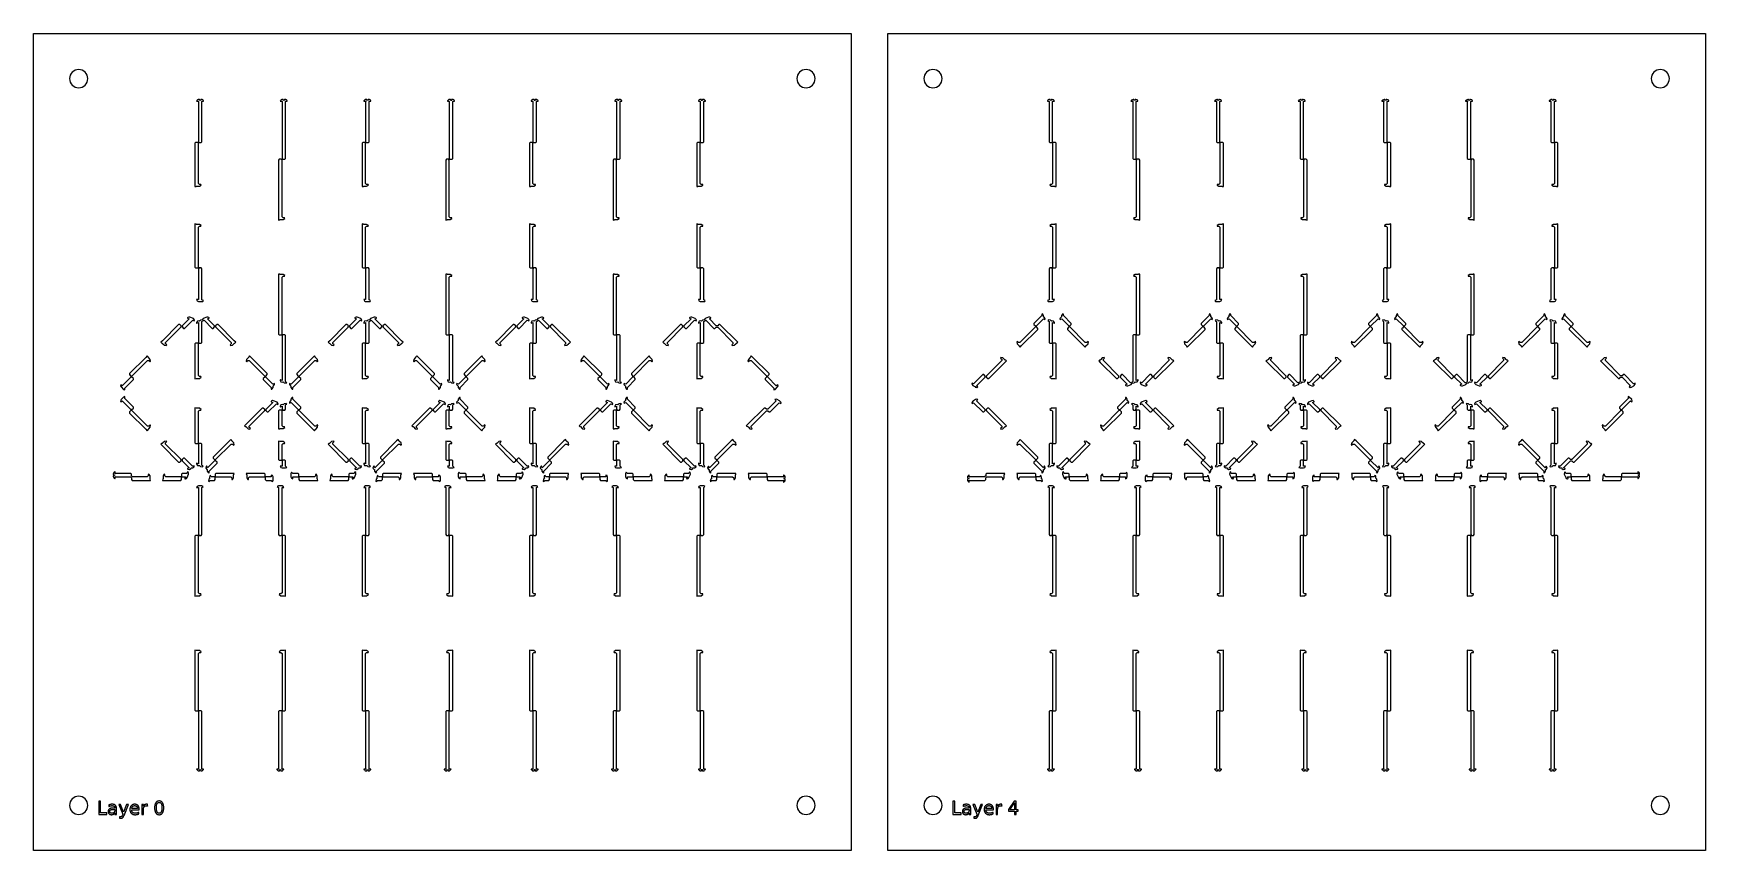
# Model space of a CAD drawing. Header units: metres. Extents: x -22 to 437, y -22 to 203.
import ezdxf

# ---------------------------------------------------------------- set-up
doc = ezdxf.new("R2010")
doc.units = ezdxf.units.M

msp = doc.modelspace()

# ---------------------------------------------------------------- linework, layer by layer
for points in [[(202.55, -22.35), (-22.35, -22.35), (-22.35, 202.55), (202.55, 202.55), (202.55, -22.35)], [(437.46, -22.35), (212.55, -22.35), (212.55, 202.55), (437.46, 202.55), (437.46, -22.35)], [(-7.4, 190.1), (-7.45, 190.59), (-7.59, 191.06), (-7.82, 191.49), (-8.13, 191.87), (-8.51, 192.18), (-8.94, 192.41), (-9.41, 192.55), (-9.9, 192.6), (-10.39, 192.55), (-10.86, 192.41), (-11.29, 192.18), (-11.67, 191.87), (-11.98, 191.49), (-12.21, 191.06), (-12.35, 190.59), (-12.4, 190.1), (-12.35, 189.61), (-12.21, 189.14), (-11.98, 188.71), (-11.67, 188.33), (-11.29, 188.02), (-10.86, 187.79), (-10.39, 187.65), (-9.9, 187.6), (-9.41, 187.65), (-8.94, 187.79), (-8.51, 188.02), (-8.13, 188.33), (-7.82, 188.71), (-7.59, 189.14), (-7.45, 189.61), (-7.4, 190.1)], [(192.6, 190.1), (192.55, 190.59), (192.41, 191.06), (192.18, 191.49), (191.87, 191.87), (191.49, 192.18), (191.06, 192.41), (190.59, 192.55), (190.1, 192.6), (189.61, 192.55), (189.14, 192.41), (188.71, 192.18), (188.33, 191.87), (188.02, 191.49), (187.79, 191.06), (187.65, 190.59), (187.6, 190.1), (187.65, 189.61), (187.79, 189.14), (188.02, 188.71), (188.33, 188.33), (188.71, 188.02), (189.14, 187.79), (189.61, 187.65), (190.1, 187.6), (190.59, 187.65), (191.06, 187.79), (191.49, 188.02), (191.87, 188.33), (192.18, 188.71), (192.41, 189.14), (192.55, 189.61), (192.6, 190.1)], [(227.5, 190.1), (227.46, 190.59), (227.31, 191.06), (227.08, 191.49), (226.77, 191.87), (226.39, 192.18), (225.96, 192.41), (225.49, 192.55), (225, 192.6), (224.52, 192.55), (224.05, 192.41), (223.61, 192.18), (223.24, 191.87), (222.93, 191.49), (222.69, 191.06), (222.55, 190.59), (222.5, 190.1), (222.55, 189.61), (222.69, 189.14), (222.93, 188.71), (223.24, 188.33), (223.61, 188.02), (224.05, 187.79), (224.52, 187.65), (225, 187.6), (225.49, 187.65), (225.96, 187.79), (226.39, 188.02), (226.77, 188.33), (227.08, 188.71), (227.31, 189.14), (227.46, 189.61), (227.5, 190.1)], [(427.5, 190.1), (427.46, 190.59), (427.31, 191.06), (427.08, 191.49), (426.77, 191.87), (426.39, 192.18), (425.96, 192.41), (425.49, 192.55), (425, 192.6), (424.52, 192.55), (424.05, 192.41), (423.61, 192.18), (423.24, 191.87), (422.93, 191.49), (422.69, 191.06), (422.55, 190.59), (422.5, 190.1), (422.55, 189.61), (422.69, 189.14), (422.93, 188.71), (423.24, 188.33), (423.61, 188.02), (424.05, 187.79), (424.52, 187.65), (425, 187.6), (425.49, 187.65), (425.96, 187.79), (426.39, 188.02), (426.77, 188.33), (427.08, 188.71), (427.31, 189.14), (427.46, 189.61), (427.5, 190.1)], [(23.65, 184.4), (23.48, 183.98), (23.31, 184.4), (23.1, 184.4), (22.91, 184.36), (22.91, 184.36), (22.75, 184.25), (22.65, 184.15), (22.54, 183.99), (22.54, 183.99), (22.52, 183.9), (23.1, 183.9), (23, 183.8), (23, 172.7), (23.2, 172.5), (23.76, 172.5), (23.96, 172.7), (23.96, 183.8), (23.86, 183.9), (24.44, 183.9), (24.42, 183.99), (24.42, 183.99), (24.31, 184.15), (24.21, 184.25), (24.05, 184.36), (24.05, 184.36), (23.86, 184.4), (23.65, 184.4)], [(46.65, 184.4), (46.48, 183.98), (46.31, 184.4), (46.1, 184.4), (45.91, 184.36), (45.91, 184.36), (45.75, 184.25), (45.65, 184.15), (45.54, 183.99), (45.54, 183.99), (45.52, 183.9), (46.1, 183.9), (46, 183.8), (46, 168.1), (46.2, 167.9), (46.76, 167.9), (46.96, 168.1), (46.96, 183.8), (46.86, 183.9), (47.44, 183.9), (47.42, 183.99), (47.42, 183.99), (47.31, 184.15), (47.21, 184.25), (47.05, 184.36), (47.05, 184.36), (46.86, 184.4), (46.65, 184.4)], [(69.65, 184.4), (69.48, 183.98), (69.31, 184.4), (69.1, 184.4), (68.91, 184.36), (68.91, 184.36), (68.75, 184.25), (68.65, 184.15), (68.54, 183.99), (68.54, 183.99), (68.52, 183.9), (69.1, 183.9), (69, 183.8), (69, 172.7), (69.2, 172.5), (69.76, 172.5), (69.96, 172.7), (69.96, 183.8), (69.86, 183.9), (70.44, 183.9), (70.42, 183.99), (70.42, 183.99), (70.31, 184.15), (70.21, 184.25), (70.05, 184.36), (70.05, 184.36), (69.86, 184.4), (69.65, 184.4)], [(92.65, 184.4), (92.48, 183.98), (92.31, 184.4), (92.1, 184.4), (91.91, 184.36), (91.91, 184.36), (91.75, 184.25), (91.65, 184.15), (91.54, 183.99), (91.54, 183.99), (91.52, 183.9), (92.1, 183.9), (92, 183.8), (92, 168.1), (92.2, 167.9), (92.76, 167.9), (92.96, 168.1), (92.96, 183.8), (92.86, 183.9), (93.44, 183.9), (93.42, 183.99), (93.42, 183.99), (93.31, 184.15), (93.21, 184.25), (93.05, 184.36), (93.05, 184.36), (92.86, 184.4), (92.65, 184.4)], [(115.65, 184.4), (115.48, 183.98), (115.31, 184.4), (115.1, 184.4), (114.91, 184.36), (114.91, 184.36), (114.75, 184.25), (114.65, 184.15), (114.54, 183.99), (114.54, 183.99), (114.52, 183.9), (115.1, 183.9), (115, 183.8), (115, 172.7), (115.2, 172.5), (115.76, 172.5), (115.96, 172.7), (115.96, 183.8), (115.86, 183.9), (116.44, 183.9), (116.42, 183.99), (116.42, 183.99), (116.31, 184.15), (116.21, 184.25), (116.05, 184.36), (116.05, 184.36), (115.86, 184.4), (115.65, 184.4)], [(138.65, 184.4), (138.48, 183.98), (138.31, 184.4), (138.1, 184.4), (137.91, 184.36), (137.91, 184.36), (137.75, 184.25), (137.65, 184.15), (137.54, 183.99), (137.54, 183.99), (137.52, 183.9), (138.1, 183.9), (138, 183.8), (138, 168.1), (138.2, 167.9), (138.76, 167.9), (138.96, 168.1), (138.96, 183.8), (138.86, 183.9), (139.44, 183.9), (139.42, 183.99), (139.42, 183.99), (139.31, 184.15), (139.21, 184.25), (139.05, 184.36), (139.05, 184.36), (138.86, 184.4), (138.65, 184.4)], [(161.65, 184.4), (161.48, 183.98), (161.31, 184.4), (161.1, 184.4), (160.91, 184.36), (160.91, 184.36), (160.75, 184.25), (160.65, 184.15), (160.54, 183.99), (160.54, 183.99), (160.52, 183.9), (161.1, 183.9), (161, 183.8), (161, 172.7), (161.2, 172.5), (161.76, 172.5), (161.96, 172.7), (161.96, 183.8), (161.86, 183.9), (162.44, 183.9), (162.42, 183.99), (162.42, 183.99), (162.31, 184.15), (162.21, 184.25), (162.05, 184.36), (162.05, 184.36), (161.86, 184.4), (161.65, 184.4)], [(257.6, 184.4), (257.42, 183.98), (257.25, 184.4), (257.04, 184.4), (256.85, 184.36), (256.85, 184.36), (256.69, 184.25), (256.59, 184.15), (256.48, 183.99), (256.48, 183.99), (256.46, 183.9), (257.04, 183.9), (256.94, 183.8), (256.94, 172.7), (257.14, 172.5), (257.7, 172.5), (257.9, 172.7), (257.9, 183.8), (257.8, 183.9), (258.38, 183.9), (258.36, 183.99), (258.36, 183.99), (258.26, 184.15), (258.16, 184.25), (257.81, 184.4), (257.6, 184.4)], [(280.6, 184.4), (280.42, 183.98), (280.25, 184.4), (280.04, 184.4), (279.71, 184.22), (279.71, 184.22), (279.69, 184.25), (279.59, 184.15), (279.48, 183.99), (279.48, 183.99), (279.46, 183.9), (280.04, 183.9), (279.94, 183.8), (279.94, 168.1), (280.14, 167.9), (280.7, 167.9), (280.9, 168.1), (280.9, 183.8), (280.8, 183.9), (281.38, 183.9), (281.36, 183.99), (281.36, 183.99), (281.26, 184.15), (281.16, 184.25), (280.81, 184.4), (280.6, 184.4)], [(303.6, 184.4), (303.42, 183.98), (303.25, 184.4), (303.04, 184.4), (302.71, 184.22), (302.71, 184.22), (302.69, 184.25), (302.59, 184.15), (302.48, 183.99), (302.48, 183.99), (302.46, 183.9), (303.04, 183.9), (302.94, 183.8), (302.94, 172.7), (303.14, 172.5), (303.7, 172.5), (303.9, 172.7), (303.9, 183.8), (303.8, 183.9), (304.38, 183.9), (304.36, 183.99), (304.36, 183.99), (304.26, 184.15), (304.16, 184.25), (303.81, 184.4), (303.6, 184.4)], [(326.6, 184.4), (326.42, 183.98), (326.25, 184.4), (326.04, 184.4), (325.71, 184.22), (325.71, 184.22), (325.69, 184.25), (325.59, 184.15), (325.48, 183.99), (325.48, 183.99), (325.46, 183.9), (326.04, 183.9), (325.94, 183.8), (325.94, 168.1), (326.14, 167.9), (326.7, 167.9), (326.9, 168.1), (326.9, 183.8), (326.8, 183.9), (327.38, 183.9), (327.36, 183.99), (327.36, 183.99), (327.26, 184.15), (327.16, 184.25), (326.81, 184.4), (326.6, 184.4)], [(349.6, 184.4), (349.42, 183.98), (349.25, 184.4), (349.04, 184.4), (348.71, 184.22), (348.71, 184.22), (348.69, 184.25), (348.59, 184.15), (348.48, 183.99), (348.48, 183.99), (348.46, 183.9), (349.04, 183.9), (348.94, 183.8), (348.94, 172.7), (349.14, 172.5), (349.7, 172.5), (349.9, 172.7), (349.9, 183.8), (349.8, 183.9), (350.38, 183.9), (350.36, 183.99), (350.36, 183.99), (350.26, 184.15), (350.16, 184.25), (349.81, 184.4), (349.6, 184.4)], [(372.6, 184.4), (372.42, 183.98), (372.25, 184.4), (372.04, 184.4), (371.71, 184.22), (371.71, 184.22), (371.69, 184.25), (371.59, 184.15), (371.48, 183.99), (371.48, 183.99), (371.46, 183.9), (372.04, 183.9), (371.94, 183.8), (371.94, 168.1), (372.14, 167.9), (372.7, 167.9), (372.9, 168.1), (372.9, 183.8), (372.8, 183.9), (373.38, 183.9), (373.36, 183.99), (373.36, 183.99), (373.26, 184.15), (373.16, 184.25), (372.81, 184.4), (372.6, 184.4)], [(395.6, 184.4), (395.42, 183.98), (395.25, 184.4), (395.04, 184.4), (394.71, 184.22), (394.71, 184.22), (394.69, 184.25), (394.59, 184.15), (394.48, 183.99), (394.48, 183.99), (394.46, 183.9), (395.04, 183.9), (394.94, 183.8), (394.94, 172.7), (395.14, 172.5), (395.7, 172.5), (395.9, 172.7), (395.9, 183.8), (395.8, 183.9), (396.38, 183.9), (396.36, 183.99), (396.36, 183.99), (396.26, 184.15), (396.16, 184.25), (395.81, 184.4), (395.6, 184.4)], [(23.7, 161), (23.28, 161), (23, 161.28), (23, 172.3), (22.8, 172.5), (22.24, 172.5), (22.04, 172.3), (22.04, 160.38), (22.39, 160.45), (22.44, 160.5), (22.45, 160.5), (23.28, 160.5), (23.74, 160.81), (23.74, 160.81), (23.7, 161), (23.7, 161)], [(69.7, 161), (69.28, 161), (69, 161.28), (69, 172.3), (68.8, 172.5), (68.24, 172.5), (68.04, 172.3), (68.04, 160.38), (68.39, 160.45), (68.44, 160.5), (68.45, 160.5), (69.28, 160.5), (69.74, 160.81), (69.74, 160.81), (69.7, 161), (69.7, 161)], [(115.7, 161), (115.28, 161), (115, 161.28), (115, 172.3), (114.8, 172.5), (114.24, 172.5), (114.04, 172.3), (114.04, 160.38), (114.39, 160.45), (114.44, 160.5), (114.45, 160.5), (115.28, 160.5), (115.74, 160.81), (115.74, 160.81), (115.7, 161), (115.7, 161)], [(161.7, 161), (161.28, 161), (161, 161.28), (161, 172.3), (160.8, 172.5), (160.24, 172.5), (160.04, 172.3), (160.04, 160.38), (160.39, 160.45), (160.44, 160.5), (160.45, 160.5), (161.28, 160.5), (161.74, 160.81), (161.74, 160.81), (161.7, 161), (161.7, 161)], [(258.87, 160.38), (258.87, 172.3), (258.67, 172.5), (258.1, 172.5), (257.9, 172.3), (257.9, 161.28), (257.62, 161), (257.2, 161), (257.2, 161), (257.16, 160.81), (257.16, 160.81), (257.62, 160.5), (258.46, 160.5), (258.46, 160.5), (258.51, 160.45), (258.87, 160.38)], [(304.87, 160.38), (304.87, 172.3), (304.67, 172.5), (304.1, 172.5), (303.9, 172.3), (303.9, 161.28), (303.62, 161), (303.2, 161), (303.2, 161), (303.16, 160.81), (303.16, 160.81), (303.62, 160.5), (304.46, 160.5), (304.46, 160.5), (304.51, 160.45), (304.87, 160.38)], [(350.87, 160.38), (350.87, 172.3), (350.67, 172.5), (350.1, 172.5), (349.9, 172.3), (349.9, 161.28), (349.62, 161), (349.2, 161), (349.2, 161), (349.16, 160.81), (349.16, 160.81), (349.62, 160.5), (350.46, 160.5), (350.46, 160.5), (350.51, 160.45), (350.87, 160.38)], [(396.87, 160.38), (396.87, 172.3), (396.67, 172.5), (396.1, 172.5), (395.9, 172.3), (395.9, 161.28), (395.62, 161), (395.2, 161), (395.2, 161), (395.16, 160.81), (395.16, 160.81), (395.62, 160.5), (396.46, 160.5), (396.46, 160.5), (396.51, 160.45), (396.87, 160.38)], [(46.7, 151.8), (46.28, 151.8), (46, 152.08), (46, 167.7), (45.8, 167.9), (45.24, 167.9), (45.04, 167.7), (45.04, 151.8), (45.04, 151.18), (45.39, 151.25), (45.44, 151.3), (45.45, 151.3), (46.28, 151.3), (46.74, 151.61), (46.74, 151.61), (46.7, 151.8), (46.7, 151.8)], [(92.7, 151.8), (92.28, 151.8), (92, 152.08), (92, 167.7), (91.8, 167.9), (91.24, 167.9), (91.04, 167.7), (91.04, 151.8), (91.04, 151.18), (91.39, 151.25), (91.44, 151.3), (91.45, 151.3), (92.28, 151.3), (92.74, 151.61), (92.74, 151.61), (92.7, 151.8), (92.7, 151.8)], [(138.7, 151.8), (138.28, 151.8), (138, 152.08), (138, 167.7), (137.8, 167.9), (137.24, 167.9), (137.04, 167.7), (137.04, 151.18), (137.39, 151.25), (137.44, 151.3), (137.45, 151.3), (138.28, 151.3), (138.74, 151.61), (138.74, 151.61), (138.7, 151.8), (138.7, 151.8)], [(281.87, 151.18), (281.87, 151.8), (281.87, 167.7), (281.67, 167.9), (281.1, 167.9), (280.9, 167.7), (280.9, 152.08), (280.62, 151.8), (280.2, 151.8), (280.2, 151.8), (280.16, 151.61), (280.16, 151.61), (280.62, 151.3), (281.46, 151.3), (281.46, 151.3), (281.51, 151.25), (281.87, 151.18)], [(327.87, 151.18), (327.87, 167.7), (327.67, 167.9), (327.1, 167.9), (326.9, 167.7), (326.9, 152.08), (326.62, 151.8), (326.2, 151.8), (326.2, 151.8), (326.16, 151.61), (326.16, 151.61), (326.62, 151.3), (327.46, 151.3), (327.46, 151.3), (327.51, 151.25), (327.87, 151.18)], [(373.87, 151.18), (373.87, 167.7), (373.67, 167.9), (373.1, 167.9), (372.9, 167.7), (372.9, 152.08), (372.62, 151.8), (372.2, 151.8), (372.2, 151.8), (372.16, 151.61), (372.16, 151.61), (372.62, 151.3), (373.46, 151.3), (373.46, 151.3), (373.51, 151.25), (373.87, 151.18)], [(23, 138.2), (23, 149.22), (23.28, 149.5), (23.7, 149.5), (23.7, 149.5), (23.74, 149.69), (23.74, 149.69), (23.28, 150), (22.45, 150), (22.44, 150), (22.39, 150.05), (22.04, 150.12), (22.04, 138.2), (22.24, 138), (22.8, 138), (23, 138.2)], [(69, 138.2), (69, 149.22), (69.28, 149.5), (69.7, 149.5), (69.7, 149.5), (69.74, 149.69), (69.74, 149.69), (69.28, 150), (68.45, 150), (68.44, 150), (68.39, 150.05), (68.04, 150.12), (68.04, 138.2), (68.24, 138), (68.8, 138), (69, 138.2)], [(115, 138.2), (115, 149.22), (115.28, 149.5), (115.7, 149.5), (115.7, 149.5), (115.74, 149.69), (115.74, 149.69), (115.28, 150), (114.45, 150), (114.44, 150), (114.39, 150.05), (114.04, 150.12), (114.04, 138.2), (114.24, 138), (114.8, 138), (115, 138.2)], [(161, 138.2), (161, 149.22), (161.28, 149.5), (161.7, 149.5), (161.7, 149.5), (161.74, 149.69), (161.74, 149.69), (161.28, 150), (160.45, 150), (160.44, 150), (160.39, 150.05), (160.04, 150.12), (160.04, 138.2), (160.24, 138), (160.8, 138), (161, 138.2)], [(258.1, 138), (258.67, 138), (258.87, 138.2), (258.87, 150.12), (258.51, 150.05), (258.46, 150), (258.46, 150), (257.62, 150), (257.16, 149.69), (257.16, 149.69), (257.2, 149.5), (257.2, 149.5), (257.62, 149.5), (257.9, 149.22), (257.9, 138.2), (258.1, 138)], [(304.1, 138), (304.67, 138), (304.87, 138.2), (304.87, 150.12), (304.51, 150.05), (304.46, 150), (304.46, 150), (303.62, 150), (303.16, 149.69), (303.16, 149.69), (303.2, 149.5), (303.2, 149.5), (303.62, 149.5), (303.9, 149.22), (303.9, 138.2), (304.1, 138)], [(350.1, 138), (350.67, 138), (350.87, 138.2), (350.87, 150.12), (350.51, 150.05), (350.46, 150), (350.46, 150), (349.62, 150), (349.16, 149.69), (349.16, 149.69), (349.2, 149.5), (349.2, 149.5), (349.62, 149.5), (349.9, 149.22), (349.9, 138.2), (350.1, 138)], [(396.1, 138), (396.67, 138), (396.87, 138.2), (396.87, 150.12), (396.51, 150.05), (396.46, 150), (396.46, 150), (395.62, 150), (395.16, 149.69), (395.16, 149.69), (395.2, 149.5), (395.2, 149.5), (395.62, 149.5), (395.9, 149.22), (395.9, 138.2), (396.1, 138)], [(24.37, 129.06), (23.96, 129.23), (23.96, 137.8), (23.76, 138), (23.2, 138), (23, 137.8), (23, 129.31), (22.5, 129.31), (22.65, 128.96), (22.65, 128.96), (23, 128.81), (23.67, 128.81), (23.67, 128.81), (23.77, 128.77), (24.24, 128.81), (24.24, 128.81), (24.37, 129.06)], [(70.37, 129.06), (69.96, 129.23), (69.96, 137.8), (69.76, 138), (69.2, 138), (69, 137.8), (69, 129.31), (68.5, 129.31), (68.65, 128.96), (68.65, 128.96), (69, 128.81), (69.67, 128.81), (69.67, 128.81), (69.77, 128.77), (70.24, 128.81), (70.24, 128.81), (70.37, 129.06)], [(116.37, 129.06), (115.96, 129.23), (115.96, 137.8), (115.76, 138), (115.2, 138), (115, 137.8), (115, 129.31), (114.5, 129.31), (114.65, 128.96), (114.65, 128.96), (115, 128.81), (115.67, 128.81), (115.67, 128.81), (115.77, 128.77), (116.24, 128.81), (116.24, 128.81), (116.37, 129.06)], [(162.37, 129.06), (161.96, 129.23), (161.96, 137.8), (161.76, 138), (161.2, 138), (161, 137.8), (161, 129.31), (160.5, 129.31), (160.65, 128.96), (160.65, 128.96), (161, 128.81), (161.67, 128.81), (161.67, 128.81), (161.77, 128.77), (162.24, 128.81), (162.24, 128.81), (162.37, 129.06)], [(258.4, 129.31), (257.9, 129.31), (257.9, 137.8), (257.7, 138), (257.14, 138), (256.94, 137.8), (256.94, 129.23), (256.53, 129.06), (256.67, 128.81), (256.67, 128.81), (257.13, 128.77), (257.24, 128.81), (257.24, 128.81), (257.9, 128.81), (258.26, 128.96), (258.26, 128.96), (258.4, 129.31)], [(304.4, 129.31), (303.9, 129.31), (303.9, 137.8), (303.7, 138), (303.14, 138), (302.94, 137.8), (302.94, 129.23), (302.53, 129.06), (302.67, 128.81), (302.67, 128.81), (303.13, 128.77), (303.24, 128.81), (303.24, 128.81), (303.9, 128.81), (304.26, 128.96), (304.26, 128.96), (304.4, 129.31)], [(350.4, 129.31), (349.9, 129.31), (349.9, 137.8), (349.7, 138), (349.14, 138), (348.94, 137.8), (348.94, 129.23), (348.53, 129.06), (348.67, 128.81), (348.67, 128.81), (349.13, 128.77), (349.24, 128.81), (349.24, 128.81), (349.9, 128.81), (350.26, 128.96), (350.26, 128.96), (350.4, 129.31)], [(396.4, 129.31), (395.9, 129.31), (395.9, 137.8), (395.7, 138), (395.14, 138), (394.94, 137.8), (394.94, 129.23), (394.53, 129.06), (394.67, 128.81), (394.67, 128.81), (395.13, 128.77), (395.24, 128.81), (395.24, 128.81), (395.9, 128.81), (396.26, 128.96), (396.26, 128.96), (396.4, 129.31)], [(46, 119.8), (46, 135.42), (46.28, 135.7), (46.7, 135.7), (46.7, 135.7), (46.74, 135.89), (46.74, 135.89), (46.28, 136.2), (45.45, 136.2), (45.44, 136.2), (45.39, 136.25), (45.04, 136.32), (45.04, 135.7), (45.04, 119.8), (45.24, 119.6), (45.8, 119.6), (46, 119.8)], [(92, 119.8), (92, 135.42), (92.28, 135.7), (92.7, 135.7), (92.7, 135.7), (92.74, 135.89), (92.74, 135.89), (92.28, 136.2), (91.45, 136.2), (91.44, 136.2), (91.39, 136.25), (91.04, 136.32), (91.04, 135.7), (91.04, 119.8), (91.24, 119.6), (91.8, 119.6), (92, 119.8)], [(138, 119.8), (138, 135.42), (138.28, 135.7), (138.7, 135.7), (138.7, 135.7), (138.74, 135.89), (138.74, 135.89), (138.28, 136.2), (137.45, 136.2), (137.44, 136.2), (137.39, 136.25), (137.04, 136.32), (137.04, 119.8), (137.24, 119.6), (137.8, 119.6), (138, 119.8)], [(281.1, 119.6), (281.67, 119.6), (281.87, 119.8), (281.87, 135.7), (281.87, 136.32), (281.51, 136.25), (281.46, 136.2), (281.46, 136.2), (280.62, 136.2), (280.16, 135.89), (280.16, 135.89), (280.2, 135.7), (280.2, 135.7), (280.62, 135.7), (280.9, 135.42), (280.9, 119.8), (281.1, 119.6)], [(327.1, 119.6), (327.67, 119.6), (327.87, 119.8), (327.87, 135.7), (327.87, 136.32), (327.51, 136.25), (327.46, 136.2), (327.46, 136.2), (326.62, 136.2), (326.16, 135.89), (326.16, 135.89), (326.2, 135.7), (326.2, 135.7), (326.62, 135.7), (326.9, 135.42), (326.9, 119.8), (327.1, 119.6)], [(373.1, 119.6), (373.67, 119.6), (373.87, 119.8), (373.87, 136.32), (373.51, 136.25), (373.46, 136.2), (373.46, 136.2), (372.62, 136.2), (372.16, 135.89), (372.16, 135.89), (372.2, 135.7), (372.2, 135.7), (372.62, 135.7), (372.9, 135.42), (372.9, 119.8), (373.1, 119.6)], [(20.04, 124.25), (20.04, 124.18), (20.49, 123.99), (18.54, 122.04), (18.63, 121.82), (18.61, 121.83), (18.54, 121.76), (18.94, 121.36), (19.22, 121.36), (21.45, 123.59), (21.86, 123.42), (21.94, 123.69), (21.94, 123.69), (21.64, 124.05), (20.68, 124.45), (20.39, 124.48), (20.39, 124.48), (20.14, 124.34), (20.04, 124.24), (20.04, 124.25)], [(22.5, 122.81), (22.55, 122.76), (23, 122.95), (23, 117.5), (23.2, 117.3), (23.76, 117.3), (23.96, 117.5), (23.96, 123.27), (24.09, 123.4), (24.55, 123.59), (26.78, 121.36), (27.06, 121.36), (27.46, 121.76), (27.46, 122.04), (25.51, 123.99), (25.96, 124.18), (25.96, 124.25), (25.96, 124.24), (25.86, 124.34), (25.61, 124.48), (25.61, 124.48), (25.32, 124.45), (24.36, 124.05), (24.08, 123.72), (24.08, 123.72), (23.61, 123.62), (23.34, 123.35), (23.33, 123.35), (23.19, 123.41), (22.72, 123.37), (22.72, 123.37), (22.5, 122.95), (22.5, 122.81), (22.5, 122.81)], [(66.04, 124.25), (66.04, 124.18), (66.49, 123.99), (64.54, 122.04), (64.54, 121.76), (64.94, 121.36), (65.22, 121.36), (67.45, 123.59), (67.86, 123.42), (67.94, 123.69), (67.94, 123.69), (67.64, 124.05), (66.68, 124.45), (66.39, 124.48), (66.39, 124.48), (66.14, 124.34), (66.04, 124.24), (66.04, 124.25)], [(68.5, 122.81), (68.55, 122.76), (69, 122.95), (69, 122.95), (69, 117.5), (69.2, 117.3), (69.76, 117.3), (69.96, 117.5), (69.96, 123.27), (70.09, 123.4), (70.55, 123.59), (72.78, 121.36), (73.06, 121.36), (73.46, 121.76), (73.46, 122.04), (71.51, 123.99), (71.96, 124.18), (71.96, 124.25), (71.96, 124.24), (71.86, 124.34), (71.61, 124.48), (71.61, 124.48), (71.32, 124.45), (70.36, 124.05), (70.08, 123.72), (70.08, 123.72), (69.61, 123.62), (69.34, 123.35), (69.33, 123.35), (69.19, 123.41), (68.72, 123.37), (68.72, 123.37), (68.5, 122.95), (68.5, 122.81), (68.5, 122.81)], [(112.04, 124.25), (112.04, 124.18), (112.49, 123.99), (110.54, 122.04), (110.54, 121.76), (110.94, 121.36), (111.22, 121.36), (113.45, 123.59), (113.86, 123.42), (113.94, 123.69), (113.94, 123.69), (113.64, 124.05), (112.68, 124.45), (112.39, 124.48), (112.39, 124.48), (112.14, 124.34), (112.04, 124.24), (112.04, 124.25)], [(114.5, 122.81), (114.55, 122.76), (115, 122.95), (115, 117.5), (115.2, 117.3), (115.76, 117.3), (115.96, 117.5), (115.96, 123.27), (116.09, 123.4), (116.55, 123.59), (118.78, 121.36), (119.06, 121.36), (119.46, 121.76), (119.46, 122.04), (117.51, 123.99), (117.96, 124.18), (117.96, 124.25), (117.96, 124.24), (117.86, 124.34), (117.61, 124.48), (117.61, 124.48), (117.32, 124.45), (116.36, 124.05), (116.08, 123.72), (116.08, 123.72), (115.61, 123.62), (115.34, 123.35), (115.33, 123.35), (115.19, 123.41), (114.72, 123.37), (114.72, 123.37), (114.5, 122.95), (114.5, 122.81), (114.5, 122.81)], [(158.04, 124.25), (158.04, 124.18), (158.49, 123.99), (156.54, 122.04), (156.54, 121.76), (156.94, 121.36), (157.22, 121.36), (159.45, 123.59), (159.86, 123.42), (159.94, 123.69), (159.94, 123.69), (159.64, 124.05), (158.68, 124.45), (158.39, 124.48), (158.39, 124.48), (158.14, 124.34), (158.04, 124.24), (158.04, 124.25)], [(171.32, 117.54), (166.42, 122.44), (166.14, 122.44), (165.8, 122.1), (165.4, 122.1), (163.51, 123.99), (163.96, 124.18), (163.96, 124.25), (163.96, 124.24), (163.86, 124.34), (163.61, 124.48), (163.61, 124.48), (163.32, 124.45), (162.36, 124.05), (162.08, 123.72), (162.08, 123.72), (161.61, 123.62), (161.34, 123.35), (161.33, 123.35), (161.19, 123.41), (160.72, 123.37), (160.72, 123.37), (160.5, 122.95), (160.5, 122.81), (160.5, 122.81), (160.55, 122.76), (161, 122.95), (161, 117.5), (161.2, 117.3), (161.76, 117.3), (161.96, 117.5), (161.96, 123.27), (162.09, 123.4), (162.55, 123.59), (164.78, 121.36), (165.06, 121.36), (165.4, 121.7), (165.8, 121.7), (170, 117.5), (170, 117.1), (169.7, 116.8), (169.7, 116.8), (169.81, 116.64), (169.81, 116.64), (170.35, 116.75), (170.75, 117.15), (170.95, 117.34), (170.95, 117.34), (171.02, 117.34), (171.32, 117.54)], [(254.94, 125.32), (254.94, 124.9), (252.77, 122.72), (252.77, 122.44), (253.16, 122.04), (253.45, 122.04), (255.39, 123.99), (255.8, 123.82), (255.88, 124.09), (255.88, 124.09), (255.58, 124.45), (255.44, 124.51), (255.44, 124.51), (255.44, 124.9), (255.13, 125.36), (255.13, 125.36), (254.94, 125.32), (254.94, 125.32)], [(260, 123.82), (260.41, 123.99), (262.36, 122.04), (262.65, 122.04), (263.04, 122.44), (263.04, 122.72), (260.87, 124.9), (260.87, 125.32), (260.87, 125.32), (260.68, 125.36), (260.67, 125.36), (260.37, 124.9), (260.37, 124.51), (260.37, 124.51), (260.22, 124.45), (259.92, 124.09), (259.92, 124.09), (260, 123.82)], [(300.94, 125.32), (300.94, 124.9), (298.77, 122.72), (298.77, 122.44), (299.16, 122.04), (299.45, 122.04), (301.39, 123.99), (301.8, 123.82), (301.88, 124.09), (301.88, 124.09), (301.58, 124.45), (301.44, 124.51), (301.44, 124.51), (301.44, 124.9), (301.13, 125.36), (301.13, 125.36), (300.94, 125.32), (300.94, 125.32)], [(306, 123.82), (306.41, 123.99), (308.36, 122.04), (308.65, 122.04), (309.04, 122.44), (309.04, 122.72), (306.87, 124.9), (306.87, 125.32), (306.87, 125.32), (306.68, 125.36), (306.67, 125.36), (306.37, 124.9), (306.37, 124.51), (306.37, 124.51), (306.22, 124.45), (305.92, 124.09), (305.92, 124.09), (306, 123.82)], [(346.94, 125.32), (346.94, 124.9), (344.77, 122.72), (344.77, 122.44), (345.16, 122.04), (345.45, 122.04), (347.39, 123.99), (347.8, 123.82), (347.88, 124.09), (347.88, 124.09), (347.58, 124.45), (347.44, 124.51), (347.44, 124.51), (347.44, 124.9), (347.13, 125.36), (347.13, 125.36), (346.94, 125.32), (346.94, 125.32)], [(352, 123.82), (352.41, 123.99), (354.36, 122.04), (354.65, 122.04), (355.04, 122.44), (355.04, 122.72), (352.87, 124.9), (352.87, 125.32), (352.87, 125.32), (352.68, 125.36), (352.67, 125.36), (352.37, 124.9), (352.37, 124.51), (352.37, 124.51), (352.22, 124.45), (351.92, 124.09), (351.92, 124.09), (352, 123.82)], [(392.94, 125.32), (392.94, 124.9), (390.77, 122.72), (390.77, 122.44), (391.16, 122.04), (391.45, 122.04), (393.39, 123.99), (393.8, 123.82), (393.88, 124.09), (393.88, 124.09), (393.58, 124.45), (393.44, 124.51), (393.44, 124.51), (393.44, 124.9), (393.13, 125.36), (393.13, 125.36), (392.94, 125.32), (392.94, 125.32)], [(405.6, 117.8), (405.3, 117.5), (404.9, 117.5), (400.7, 121.7), (400.7, 122.1), (401.04, 122.44), (401.04, 122.72), (398.87, 124.9), (398.87, 125.32), (398.87, 125.32), (398.68, 125.36), (398.67, 125.36), (398.37, 124.9), (398.37, 124.51), (398.37, 124.51), (398.22, 124.45), (397.92, 124.09), (397.92, 124.09), (398, 123.82), (398.41, 123.99), (400.3, 122.1), (400.3, 121.7), (399.97, 121.36), (399.97, 121.08), (404.42, 116.62), (404.86, 116.18), (405.06, 116.48), (405.06, 116.55), (405.06, 116.56), (405.26, 116.75), (405.65, 117.15), (405.76, 117.69), (405.76, 117.69), (405.6, 117.8), (405.6, 117.8)], [(14.3, 116.8), (14, 117.1), (14, 117.5), (18.26, 121.76), (18.26, 122.04), (17.86, 122.44), (17.58, 122.44), (13.12, 117.98), (12.68, 117.54), (12.98, 117.34), (13.05, 117.34), (13.06, 117.34), (13.25, 117.15), (13.65, 116.75), (14.19, 116.64), (14.19, 116.64), (14.3, 116.8), (14.3, 116.8)], [(18.85, 121.45), (18.83, 121.47), (18.89, 121.54), (18.89, 121.46), (18.85, 121.45)], [(33.32, 117.54), (32.88, 117.98), (28.42, 122.44), (28.14, 122.44), (27.74, 122.04), (27.74, 121.76), (32, 117.5), (32, 117.1), (31.7, 116.8), (31.7, 116.8), (31.81, 116.64), (31.81, 116.64), (32.35, 116.75), (32.75, 117.15), (32.95, 117.34), (32.95, 117.34), (33.02, 117.34), (33.32, 117.54)], [(47.31, 106.51), (47.09, 106.6), (46.96, 106.73), (46.96, 119.4), (46.76, 119.6), (46.2, 119.6), (46, 119.4), (46, 107.05), (45.55, 107.24), (45.5, 107.19), (45.5, 107.19), (45.5, 107.05), (45.72, 106.63), (45.72, 106.63), (46.19, 106.59), (46.34, 106.65), (46.34, 106.65), (46.61, 106.38), (47.15, 106.27), (47.15, 106.27), (47.31, 106.51)], [(64.17, 121.82), (64.26, 122.04), (63.86, 122.44), (63.58, 122.44), (59.12, 117.98), (58.68, 117.54), (58.98, 117.34), (59.05, 117.34), (59.06, 117.34), (59.25, 117.15), (59.65, 116.75), (60.19, 116.64), (60.19, 116.64), (60.3, 116.8), (60.3, 116.8), (60, 117.1), (60, 117.5), (64.26, 121.76), (64.19, 121.83), (64.17, 121.82)], [(79.32, 117.54), (78.88, 117.98), (74.42, 122.44), (74.14, 122.44), (73.74, 122.04), (73.83, 121.82), (73.81, 121.83), (73.74, 121.76), (78, 117.5), (78, 117.1), (77.7, 116.8), (77.7, 116.8), (77.81, 116.64), (77.81, 116.64), (78.35, 116.75), (78.75, 117.15), (78.95, 117.34), (78.95, 117.34), (79.02, 117.34), (79.32, 117.54)], [(93.31, 106.51), (93.09, 106.6), (92.96, 106.73), (92.96, 119.4), (92.76, 119.6), (92.2, 119.6), (92, 119.4), (92, 107.05), (91.55, 107.24), (91.5, 107.19), (91.5, 107.19), (91.5, 107.05), (91.72, 106.63), (91.72, 106.63), (92.19, 106.59), (92.34, 106.65), (92.34, 106.65), (92.61, 106.38), (93.15, 106.27), (93.15, 106.27), (93.31, 106.51)], [(109.97, 122.33), (109.91, 122.26), (109.91, 122.34), (109.95, 122.35), (109.86, 122.44), (109.58, 122.44), (105.12, 117.98), (104.68, 117.54), (104.98, 117.34), (105.05, 117.34), (105.06, 117.34), (105.25, 117.15), (105.65, 116.75), (106.19, 116.64), (106.19, 116.64), (106.3, 116.8), (106.3, 116.8), (106, 117.1), (106, 117.5), (110.26, 121.76), (110.17, 121.98), (110.19, 121.97), (110.26, 122.04), (109.97, 122.33)], [(125.32, 117.54), (120.42, 122.44), (120.14, 122.44), (120.05, 122.35), (120.09, 122.34), (120.09, 122.26), (120.03, 122.33), (119.74, 122.04), (119.81, 121.97), (119.83, 121.98), (119.74, 121.76), (124, 117.5), (124, 117.1), (123.7, 116.8), (123.7, 116.8), (123.81, 116.64), (123.81, 116.64), (124.35, 116.75), (124.75, 117.15), (124.95, 117.34), (124.95, 117.34), (125.02, 117.34), (125.32, 117.54)], [(139.31, 106.51), (139.09, 106.6), (138.96, 106.73), (138.96, 119.4), (138.76, 119.6), (138.2, 119.6), (138, 119.4), (138, 107.05), (137.55, 107.24), (137.5, 107.19), (137.5, 107.19), (137.5, 107.05), (137.72, 106.63), (137.72, 106.63), (138.19, 106.59), (138.34, 106.65), (138.34, 106.65), (138.61, 106.38), (139.15, 106.27), (139.15, 106.27), (139.31, 106.51)], [(155.96, 122.34), (155.97, 122.33), (155.91, 122.26), (155.91, 122.34), (155.95, 122.35), (155.86, 122.44), (155.58, 122.44), (151.12, 117.98), (150.68, 117.54), (150.98, 117.34), (151.05, 117.34), (151.06, 117.34), (151.25, 117.15), (151.65, 116.75), (152.19, 116.64), (152.19, 116.64), (152.3, 116.8), (152.3, 116.8), (152, 117.1), (152, 117.5), (156.26, 121.76), (156.17, 121.98), (156.19, 121.97), (156.26, 122.04), (155.96, 122.34)], [(248.94, 116.18), (249.38, 116.62), (253.84, 121.08), (253.84, 121.36), (253.45, 121.76), (253.16, 121.76), (248.9, 117.5), (248.5, 117.5), (248.21, 117.8), (248.21, 117.8), (248.04, 117.69), (248.04, 117.69), (248.15, 117.15), (248.55, 116.75), (248.74, 116.55), (248.74, 116.55), (248.74, 116.48), (248.94, 116.18)], [(256.59, 123.49), (256.81, 123.4), (256.94, 123.27), (256.94, 117.5), (257.14, 117.3), (257.7, 117.3), (257.9, 117.5), (257.9, 122.95), (258.36, 122.76), (258.4, 122.81), (258.4, 122.81), (258.4, 122.95), (258.18, 123.37), (258.18, 123.37), (257.71, 123.41), (257.57, 123.35), (257.57, 123.35), (257.3, 123.62), (256.75, 123.73), (256.75, 123.73), (256.59, 123.49)], [(267.6, 117.8), (267.3, 117.5), (266.9, 117.5), (262.65, 121.76), (262.36, 121.76), (261.97, 121.36), (261.97, 121.08), (266.42, 116.62), (266.86, 116.18), (267.06, 116.48), (267.06, 116.55), (267.06, 116.56), (267.65, 117.15), (267.76, 117.69), (267.76, 117.69), (267.6, 117.8), (267.6, 117.8)], [(281.4, 107.19), (281.36, 107.24), (280.9, 107.05), (280.9, 107.05), (280.9, 119.4), (280.7, 119.6), (280.14, 119.6), (279.94, 119.4), (279.94, 106.73), (279.81, 106.6), (279.36, 106.41), (277.13, 108.64), (276.84, 108.64), (276.45, 108.24), (276.54, 108.02), (276.52, 108.03), (276.45, 107.96), (278.39, 106.01), (277.94, 105.82), (277.94, 105.75), (277.94, 105.76), (278.04, 105.66), (278.3, 105.52), (278.3, 105.52), (278.59, 105.55), (279.55, 105.95), (279.82, 106.28), (279.82, 106.28), (280.3, 106.38), (280.57, 106.65), (280.57, 106.65), (280.71, 106.59), (281.18, 106.63), (281.18, 106.63), (281.4, 107.05), (281.4, 107.19), (281.4, 107.19)], [(294.94, 116.18), (295.38, 116.62), (299.84, 121.08), (299.84, 121.36), (299.45, 121.76), (299.16, 121.76), (294.9, 117.5), (294.5, 117.5), (294.21, 117.8), (294.21, 117.8), (294.04, 117.69), (294.04, 117.69), (294.15, 117.15), (294.55, 116.75), (294.74, 116.55), (294.74, 116.55), (294.74, 116.48), (294.94, 116.18)], [(302.59, 123.49), (302.81, 123.4), (302.94, 123.27), (302.94, 117.5), (303.14, 117.3), (303.7, 117.3), (303.9, 117.5), (303.9, 122.95), (304.36, 122.76), (304.4, 122.81), (304.4, 122.81), (304.4, 122.95), (304.18, 123.37), (304.18, 123.37), (303.71, 123.41), (303.57, 123.35), (303.57, 123.35), (303.3, 123.62), (302.75, 123.73), (302.75, 123.73), (302.59, 123.49)], [(308.36, 121.76), (307.97, 121.36), (307.97, 121.08), (312.86, 116.18), (313.06, 116.48), (313.06, 116.55), (313.06, 116.56), (313.65, 117.15), (313.76, 117.69), (313.76, 117.69), (313.6, 117.8), (313.6, 117.8), (313.3, 117.5), (312.9, 117.5), (308.65, 121.76), (308.36, 121.76)], [(327.4, 107.19), (327.36, 107.24), (326.9, 107.05), (326.9, 119.4), (326.7, 119.6), (326.14, 119.6), (325.94, 119.4), (325.94, 106.73), (325.81, 106.6), (325.36, 106.41), (323.13, 108.64), (322.84, 108.64), (322.45, 108.24), (322.45, 107.96), (324.39, 106.01), (323.94, 105.82), (323.94, 105.75), (323.94, 105.76), (324.04, 105.66), (324.3, 105.52), (324.3, 105.52), (324.59, 105.55), (325.55, 105.95), (325.82, 106.28), (325.82, 106.28), (326.3, 106.38), (326.57, 106.65), (326.57, 106.65), (326.71, 106.59), (327.18, 106.63), (327.18, 106.63), (327.4, 107.05), (327.4, 107.19), (327.4, 107.19)], [(340.94, 116.18), (345.84, 121.08), (345.84, 121.36), (345.45, 121.76), (345.16, 121.76), (340.9, 117.5), (340.5, 117.5), (340.21, 117.8), (340.21, 117.8), (340.04, 117.69), (340.04, 117.69), (340.15, 117.15), (340.55, 116.75), (340.74, 116.55), (340.74, 116.55), (340.74, 116.48), (340.94, 116.18)], [(348.59, 123.49), (348.81, 123.4), (348.94, 123.27), (348.94, 117.5), (349.14, 117.3), (349.7, 117.3), (349.9, 117.5), (349.9, 122.95), (350.36, 122.76), (350.4, 122.81), (350.4, 122.81), (350.4, 122.95), (350.18, 123.37), (350.18, 123.37), (349.71, 123.41), (349.57, 123.35), (349.57, 123.35), (349.3, 123.62), (348.75, 123.73), (348.75, 123.73), (348.59, 123.49)], [(354.08, 121.47), (354.15, 121.41), (354.07, 121.41), (354.06, 121.45), (353.97, 121.36), (353.97, 121.08), (358.42, 116.62), (358.86, 116.18), (359.06, 116.48), (359.06, 116.55), (359.06, 116.56), (359.65, 117.15), (359.76, 117.69), (359.76, 117.69), (359.6, 117.8), (359.6, 117.8), (359.3, 117.5), (358.9, 117.5), (354.65, 121.76), (354.42, 121.67), (354.43, 121.69), (354.36, 121.76), (354.08, 121.47)], [(373.4, 107.19), (373.36, 107.24), (372.9, 107.05), (372.9, 119.4), (372.7, 119.6), (372.14, 119.6), (371.94, 119.4), (371.94, 106.73), (371.81, 106.6), (371.36, 106.41), (369.13, 108.64), (368.84, 108.64), (368.45, 108.24), (368.45, 107.96), (370.39, 106.01), (369.94, 105.82), (369.94, 105.75), (369.94, 105.76), (370.04, 105.66), (370.3, 105.52), (370.3, 105.52), (370.59, 105.55), (371.55, 105.95), (371.82, 106.28), (371.82, 106.28), (372.3, 106.38), (372.57, 106.65), (372.57, 106.65), (372.71, 106.59), (373.18, 106.63), (373.18, 106.63), (373.4, 107.05), (373.4, 107.19), (373.4, 107.19)], [(386.94, 116.18), (391.84, 121.08), (391.84, 121.36), (391.75, 121.45), (391.74, 121.41), (391.66, 121.41), (391.73, 121.47), (391.45, 121.76), (391.37, 121.69), (391.38, 121.67), (391.16, 121.76), (386.9, 117.5), (386.5, 117.5), (386.21, 117.8), (386.21, 117.8), (386.04, 117.69), (386.04, 117.69), (386.15, 117.15), (386.55, 116.75), (386.74, 116.55), (386.74, 116.55), (386.74, 116.48), (386.94, 116.18)], [(394.59, 123.49), (394.81, 123.4), (394.94, 123.27), (394.94, 117.5), (395.14, 117.3), (395.7, 117.3), (395.9, 117.5), (395.9, 122.95), (396.36, 122.76), (396.4, 122.81), (396.4, 122.81), (396.4, 122.95), (396.18, 123.37), (396.18, 123.37), (395.71, 123.41), (395.57, 123.35), (395.57, 123.35), (395.3, 123.62), (394.75, 123.73), (394.75, 123.73), (394.59, 123.49)], [(22.8, 117.3), (22.24, 117.3), (22.04, 117.1), (22.04, 107.48), (22.39, 107.55), (22.44, 107.6), (22.45, 107.6), (23.28, 107.6), (23.74, 107.91), (23.74, 107.91), (23.7, 108.1), (23.7, 108.1), (23.28, 108.1), (23, 108.38), (23, 117.1), (22.8, 117.3)], [(69.7, 108.1), (69.28, 108.1), (69, 108.38), (69, 117.1), (68.8, 117.3), (68.24, 117.3), (68.04, 117.1), (68.04, 107.48), (68.39, 107.55), (68.44, 107.6), (68.45, 107.6), (69.28, 107.6), (69.74, 107.91), (69.74, 107.91), (69.7, 108.1), (69.7, 108.1)], [(115.7, 108.1), (115.28, 108.1), (115, 108.38), (115, 117.1), (114.8, 117.3), (114.24, 117.3), (114.04, 117.1), (114.04, 107.48), (114.39, 107.55), (114.44, 107.6), (114.45, 107.6), (115.28, 107.6), (115.74, 107.91), (115.74, 107.91), (115.7, 108.1), (115.7, 108.1)], [(161.7, 108.1), (161.28, 108.1), (161, 108.38), (161, 117.1), (160.8, 117.3), (160.24, 117.3), (160.04, 117.1), (160.04, 107.48), (160.39, 107.55), (160.44, 107.6), (160.45, 107.6), (161.28, 107.6), (161.74, 107.91), (161.74, 107.91), (161.7, 108.1), (161.7, 108.1)], [(257.9, 117.1), (257.9, 108.38), (257.62, 108.1), (257.2, 108.1), (257.2, 108.1), (257.16, 107.91), (257.16, 107.91), (257.62, 107.6), (258.19, 107.6), (258.46, 107.6), (258.46, 107.6), (258.51, 107.55), (258.87, 107.48), (258.87, 117.1), (258.67, 117.3), (258.1, 117.3), (257.9, 117.1)], [(303.9, 117.1), (303.9, 108.38), (303.62, 108.1), (303.2, 108.1), (303.2, 108.1), (303.16, 107.91), (303.16, 107.91), (303.62, 107.6), (304.19, 107.6), (304.46, 107.6), (304.46, 107.6), (304.51, 107.55), (304.87, 107.48), (304.87, 117.1), (304.67, 117.3), (304.1, 117.3), (303.9, 117.1)], [(349.9, 117.1), (349.9, 108.38), (349.62, 108.1), (349.2, 108.1), (349.2, 108.1), (349.16, 107.91), (349.16, 107.91), (349.62, 107.6), (350.19, 107.6), (350.46, 107.6), (350.46, 107.6), (350.51, 107.55), (350.87, 107.48), (350.87, 117.1), (350.67, 117.3), (350.1, 117.3), (349.9, 117.1)], [(395.9, 117.1), (395.9, 108.38), (395.62, 108.1), (395.2, 108.1), (395.2, 108.1), (395.16, 107.91), (395.16, 107.91), (395.62, 107.6), (396.19, 107.6), (396.46, 107.6), (396.46, 107.6), (396.51, 107.55), (396.87, 107.48), (396.87, 117.1), (396.67, 117.3), (396.1, 117.3), (395.9, 117.1)], [(4.52, 108.33), (4.74, 108.24), (9, 112.5), (9.4, 112.5), (9.7, 112.2), (9.7, 112.2), (9.86, 112.31), (9.86, 112.31), (9.75, 112.85), (9.35, 113.25), (9.16, 113.45), (9.16, 113.45), (9.16, 113.52), (8.96, 113.82), (8.52, 113.38), (4.06, 108.92), (4.06, 108.64), (4.46, 108.24), (4.53, 108.31), (4.52, 108.33)], [(41.54, 108.24), (41.94, 108.64), (41.94, 108.92), (37.48, 113.38), (37.04, 113.82), (36.84, 113.52), (36.84, 113.45), (36.84, 113.44), (36.65, 113.25), (36.25, 112.85), (36.14, 112.31), (36.14, 112.31), (36.3, 112.2), (36.3, 112.2), (36.6, 112.5), (37, 112.5), (41.26, 108.24), (41.54, 108.24)], [(54.96, 113.82), (54.52, 113.38), (50.06, 108.92), (50.06, 108.64), (50.46, 108.24), (50.74, 108.24), (55, 112.5), (55.4, 112.5), (55.7, 112.2), (55.7, 112.2), (55.86, 112.31), (55.86, 112.31), (55.75, 112.85), (55.16, 113.45), (55.16, 113.45), (55.16, 113.52), (54.96, 113.82)], [(89.9, 106.18), (89.49, 106.01), (87.6, 107.9), (87.6, 108.3), (87.94, 108.64), (87.94, 108.92), (83.04, 113.82), (82.84, 113.52), (82.84, 113.45), (82.84, 113.44), (82.65, 113.25), (82.25, 112.85), (82.14, 112.31), (82.14, 112.31), (82.3, 112.2), (82.3, 112.2), (82.6, 112.5), (83, 112.5), (87.2, 108.3), (87.2, 107.9), (86.86, 107.56), (86.86, 107.28), (89.04, 105.1), (89.04, 104.68), (89.04, 104.68), (89.23, 104.64), (89.23, 104.64), (89.54, 105.1), (89.54, 105.49), (89.54, 105.49), (89.68, 105.55), (89.98, 105.91), (89.98, 105.91), (89.9, 106.18)], [(100.96, 113.82), (100.52, 113.38), (96.06, 108.92), (96.06, 108.64), (96.46, 108.24), (96.74, 108.24), (101, 112.5), (101.4, 112.5), (101.7, 112.2), (101.7, 112.2), (101.86, 112.31), (101.86, 112.31), (101.75, 112.85), (101.16, 113.45), (101.16, 113.45), (101.16, 113.52), (100.96, 113.82)], [(133.83, 108.53), (133.76, 108.59), (133.84, 108.59), (133.85, 108.55), (133.94, 108.64), (133.94, 108.92), (129.04, 113.82), (128.84, 113.52), (128.84, 113.45), (128.84, 113.44), (128.65, 113.25), (128.25, 112.85), (128.14, 112.31), (128.14, 112.31), (128.3, 112.2), (128.3, 112.2), (128.6, 112.5), (129, 112.5), (133.26, 108.24), (133.48, 108.33), (133.47, 108.31), (133.54, 108.24), (133.83, 108.53)], [(146.96, 113.82), (146.52, 113.38), (142.06, 108.92), (142.06, 108.64), (142.4, 108.3), (142.4, 107.9), (140.51, 106.01), (140.1, 106.18), (140.02, 105.91), (140.02, 105.91), (140.32, 105.55), (140.46, 105.49), (140.46, 105.49), (140.46, 105.1), (140.77, 104.64), (140.77, 104.64), (140.96, 104.68), (140.96, 104.68), (140.96, 105.1), (143.14, 107.28), (143.14, 107.56), (142.8, 107.9), (142.8, 108.3), (147, 112.5), (147.4, 112.5), (147.7, 112.2), (147.7, 112.2), (147.86, 112.31), (147.86, 112.31), (147.75, 112.85), (147.35, 113.25), (147.16, 113.45), (147.16, 113.45), (147.16, 113.52), (146.96, 113.82)], [(182.3, 105.86), (181.91, 105.59), (179.6, 107.9), (179.6, 108.3), (179.94, 108.64), (179.94, 108.92), (175.48, 113.38), (175.04, 113.82), (174.84, 113.52), (174.84, 113.45), (174.84, 113.44), (174.65, 113.25), (174.25, 112.85), (174.14, 112.31), (174.14, 112.31), (174.3, 112.2), (174.3, 112.2), (174.6, 112.5), (175, 112.5), (179.2, 108.3), (179.2, 107.9), (178.86, 107.56), (178.86, 107.28), (181.23, 104.91), (181.23, 104.91), (181.23, 104.42), (181.23, 104.42), (181.58, 104.56), (182.26, 105.24), (182.4, 105.59), (182.4, 105.59), (182.3, 105.86)], [(239.93, 107.67), (240, 107.74), (240, 107.66), (239.95, 107.65), (240.04, 107.56), (240.33, 107.56), (244.78, 112.02), (245.22, 112.46), (244.92, 112.66), (244.85, 112.66), (244.85, 112.66), (244.66, 112.85), (244.26, 113.25), (243.71, 113.36), (243.71, 113.36), (243.61, 113.2), (243.61, 113.2), (243.9, 112.9), (243.9, 112.5), (239.65, 108.24), (239.74, 108.02), (239.72, 108.03), (239.65, 107.96), (239.93, 107.67)], [(276.16, 108.24), (271.9, 112.5), (271.9, 112.9), (272.2, 113.2), (272.2, 113.2), (272.09, 113.36), (272.09, 113.36), (271.55, 113.25), (271.15, 112.85), (270.96, 112.66), (270.96, 112.66), (270.89, 112.66), (270.58, 112.46), (271.02, 112.02), (275.48, 107.56), (275.77, 107.56), (276.16, 107.96), (276.16, 108.24)], [(285.65, 107.96), (286.04, 107.56), (286.33, 107.56), (290.78, 112.02), (291.22, 112.46), (290.92, 112.66), (290.85, 112.66), (290.85, 112.66), (290.26, 113.25), (289.71, 113.36), (289.71, 113.36), (289.61, 113.2), (289.61, 113.2), (289.9, 112.9), (289.9, 112.5), (285.65, 108.24), (285.72, 108.17), (285.74, 108.18), (285.65, 107.96)], [(316.58, 112.46), (317.02, 112.02), (321.48, 107.56), (321.77, 107.56), (322.16, 107.96), (322.16, 108.24), (317.9, 112.5), (317.9, 112.9), (318.2, 113.2), (318.2, 113.2), (318.09, 113.36), (318.09, 113.36), (317.55, 113.25), (317.15, 112.85), (316.96, 112.66), (316.96, 112.66), (316.89, 112.66), (316.58, 112.46)], [(331.93, 107.67), (332, 107.74), (332, 107.66), (331.95, 107.65), (332.04, 107.56), (332.33, 107.56), (337.22, 112.46), (336.92, 112.66), (336.85, 112.66), (336.85, 112.66), (336.26, 113.25), (335.71, 113.36), (335.71, 113.36), (335.61, 113.2), (335.61, 113.2), (335.9, 112.9), (335.9, 112.5), (331.65, 108.24), (331.74, 108.02), (331.72, 108.03), (331.65, 107.96), (331.93, 107.67)], [(362.58, 112.46), (363.02, 112.02), (367.48, 107.56), (367.77, 107.56), (368.16, 107.96), (368.16, 108.24), (363.9, 112.5), (363.9, 112.9), (364.2, 113.2), (364.2, 113.2), (364.09, 113.36), (364.09, 113.36), (363.55, 113.25), (363.15, 112.85), (362.96, 112.66), (362.96, 112.66), (362.89, 112.66), (362.58, 112.46)], [(377.93, 107.67), (378, 107.74), (378, 107.66), (377.95, 107.65), (378.04, 107.56), (378.33, 107.56), (383.22, 112.46), (382.92, 112.66), (382.85, 112.66), (382.85, 112.66), (382.66, 112.85), (382.26, 113.25), (381.71, 113.36), (381.71, 113.36), (381.61, 113.2), (381.61, 113.2), (381.9, 112.9), (381.9, 112.5), (377.65, 108.24), (377.74, 108.02), (377.72, 108.03), (377.65, 107.96), (377.93, 107.67)], [(418.06, 106.28), (417.65, 106.11), (415.13, 108.64), (414.84, 108.64), (414.5, 108.3), (414.1, 108.3), (409.9, 112.5), (409.9, 112.9), (410.2, 113.2), (410.2, 113.2), (410.09, 113.36), (410.09, 113.36), (409.55, 113.25), (409.15, 112.85), (408.96, 112.66), (408.96, 112.66), (408.89, 112.66), (408.58, 112.46), (409.02, 112.02), (413.48, 107.56), (413.77, 107.56), (414.1, 107.9), (414.5, 107.9), (416.81, 105.59), (416.46, 105.24), (416.76, 105.1), (416.76, 105.1), (417.09, 105.18), (417.69, 105.59), (417.69, 105.59), (417.84, 105.65), (418.14, 106.01), (418.14, 106.01), (418.06, 106.28)], [(2.77, 104.42), (2.77, 104.91), (2.77, 104.91), (5.14, 107.28), (5.14, 107.56), (4.74, 107.96), (4.46, 107.96), (2.09, 105.59), (1.7, 105.86), (1.6, 105.59), (1.6, 105.59), (1.74, 105.24), (2.42, 104.56), (2.77, 104.42), (2.77, 104.42)], [(4.17, 108.53), (4.15, 108.55), (4.16, 108.59), (4.24, 108.59), (4.17, 108.53)], [(43.9, 106.18), (43.49, 106.01), (41.54, 107.96), (41.26, 107.96), (40.86, 107.56), (40.86, 107.28), (43.04, 105.1), (43.04, 104.68), (43.04, 104.68), (43.23, 104.64), (43.23, 104.64), (43.54, 105.1), (43.54, 105.49), (43.54, 105.49), (43.68, 105.55), (43.98, 105.91), (43.98, 105.91), (43.9, 106.18)], [(48.96, 104.68), (48.96, 105.1), (51.14, 107.28), (51.14, 107.56), (50.74, 107.96), (50.46, 107.96), (48.51, 106.01), (48.1, 106.18), (48.02, 105.91), (48.02, 105.91), (48.32, 105.55), (48.46, 105.49), (48.46, 105.49), (48.46, 105.1), (48.77, 104.64), (48.77, 104.64), (48.96, 104.68), (48.96, 104.68)], [(94.96, 104.68), (94.96, 105.1), (97.14, 107.28), (97.14, 107.56), (96.74, 107.96), (96.46, 107.96), (94.51, 106.01), (94.1, 106.18), (94.02, 105.91), (94.02, 105.91), (94.32, 105.55), (94.46, 105.49), (94.46, 105.49), (94.46, 105.1), (94.77, 104.64), (94.77, 104.64), (94.96, 104.68), (94.96, 104.68)], [(135.9, 106.18), (135.49, 106.01), (133.54, 107.96), (133.26, 107.96), (132.86, 107.56), (132.86, 107.28), (135.04, 105.1), (135.04, 104.68), (135.04, 104.68), (135.23, 104.64), (135.23, 104.64), (135.54, 105.1), (135.54, 105.49), (135.54, 105.49), (135.68, 105.55), (135.98, 105.91), (135.98, 105.91), (135.9, 106.18)], [(236.5, 105.33), (236.68, 105.37), (236.75, 105.2), (236.64, 105.24), (236.64, 105.23), (236.72, 105.18), (237.05, 105.1), (237.05, 105.1), (237.35, 105.24), (237, 105.59), (239.36, 107.96), (239.36, 108.24), (238.97, 108.64), (238.68, 108.64), (236.15, 106.11), (235.74, 106.28), (235.66, 106.01), (235.66, 106.01), (235.96, 105.65), (236.11, 105.59), (236.11, 105.59), (236.5, 105.33)], [(283.87, 105.75), (283.87, 105.82), (283.41, 106.01), (285.36, 107.96), (285.36, 108.24), (284.97, 108.64), (284.68, 108.64), (282.45, 106.41), (282.04, 106.58), (281.96, 106.31), (281.96, 106.31), (282.26, 105.95), (283.22, 105.55), (283.51, 105.52), (283.51, 105.52), (283.77, 105.66), (283.86, 105.76), (283.87, 105.75)], [(329.87, 105.75), (329.87, 105.82), (329.41, 106.01), (331.36, 107.96), (331.36, 108.24), (330.97, 108.64), (330.68, 108.64), (328.45, 106.41), (328.04, 106.58), (327.96, 106.31), (327.96, 106.31), (328.26, 105.95), (329.22, 105.55), (329.51, 105.52), (329.51, 105.52), (329.77, 105.66), (329.86, 105.76), (329.87, 105.75)], [(375.87, 105.75), (375.87, 105.82), (375.41, 106.01), (377.36, 107.96), (377.36, 108.24), (376.97, 108.64), (376.68, 108.64), (374.45, 106.41), (374.04, 106.58), (373.96, 106.31), (373.96, 106.31), (374.26, 105.95), (375.22, 105.55), (375.51, 105.52), (375.51, 105.52), (375.77, 105.66), (375.86, 105.76), (375.87, 105.75)], [(5.04, 99.34), (5.03, 99.33), (4.96, 99.39), (5.04, 99.39), (5.05, 99.35), (5.14, 99.44), (5.14, 99.72), (2.77, 102.09), (2.77, 102.09), (2.77, 102.58), (2.77, 102.58), (2.42, 102.44), (1.74, 101.76), (1.6, 101.41), (1.6, 101.41), (1.7, 101.14), (2.09, 101.41), (4.46, 99.04), (4.68, 99.13), (4.67, 99.11), (4.74, 99.04), (5.04, 99.34)], [(43.04, 101.25), (43.04, 101.18), (43.49, 100.99), (41.54, 99.04), (41.54, 98.76), (41.94, 98.36), (42.22, 98.36), (44.45, 100.59), (44.86, 100.42), (44.94, 100.69), (44.94, 100.69), (44.64, 101.05), (43.68, 101.45), (43.39, 101.48), (43.39, 101.48), (43.14, 101.34), (43.04, 101.24), (43.04, 101.25)], [(48.1, 100.82), (48.51, 100.99), (50.46, 99.04), (50.74, 99.04), (51.14, 99.44), (51.14, 99.72), (48.96, 101.9), (48.96, 102.32), (48.96, 102.32), (48.77, 102.36), (48.77, 102.36), (48.46, 101.9), (48.46, 101.51), (48.46, 101.51), (48.32, 101.45), (48.02, 101.09), (48.02, 101.09), (48.1, 100.82)], [(89.04, 101.25), (89.04, 101.18), (89.49, 100.99), (87.54, 99.04), (87.63, 98.82), (87.61, 98.83), (87.54, 98.76), (87.94, 98.36), (88.22, 98.36), (90.45, 100.59), (90.86, 100.42), (90.94, 100.69), (90.94, 100.69), (90.64, 101.05), (89.68, 101.45), (89.39, 101.48), (89.39, 101.48), (89.14, 101.34), (89.04, 101.24), (89.04, 101.25)], [(97.03, 99.33), (96.96, 99.39), (97.04, 99.39), (97.05, 99.35), (97.14, 99.44), (97.14, 99.72), (94.96, 101.9), (94.96, 102.32), (94.96, 102.32), (94.77, 102.36), (94.77, 102.36), (94.46, 101.9), (94.46, 101.51), (94.46, 101.51), (94.32, 101.45), (94.02, 101.09), (94.02, 101.09), (94.1, 100.82), (94.51, 100.99), (96.46, 99.04), (96.68, 99.13), (96.67, 99.11), (96.74, 99.04), (97.03, 99.33)], [(135.04, 101.25), (135.04, 101.18), (135.49, 100.99), (133.54, 99.04), (133.54, 98.76), (133.94, 98.36), (134.22, 98.36), (136.45, 100.59), (136.86, 100.42), (136.94, 100.69), (136.94, 100.69), (136.64, 101.05), (135.68, 101.45), (135.39, 101.48), (135.39, 101.48), (135.14, 101.34), (135.04, 101.24), (135.04, 101.25)], [(140.1, 100.82), (140.51, 100.99), (142.46, 99.04), (142.74, 99.04), (143.14, 99.44), (143.14, 99.72), (140.96, 101.9), (140.96, 102.32), (140.96, 102.32), (140.77, 102.36), (140.77, 102.36), (140.46, 101.9), (140.46, 101.51), (140.46, 101.51), (140.32, 101.45), (140.02, 101.09), (140.02, 101.09), (140.1, 100.82)], [(181.55, 101.76), (181.91, 101.41), (179.6, 99.1), (179.2, 99.1), (178.86, 99.44), (178.58, 99.44), (174.12, 94.98), (173.68, 94.54), (173.98, 94.34), (174.05, 94.34), (174.06, 94.34), (174.25, 94.15), (174.65, 93.75), (175.19, 93.64), (175.19, 93.64), (175.3, 93.8), (175.3, 93.8), (175, 94.1), (175, 94.5), (179.2, 98.7), (179.6, 98.7), (179.94, 98.36), (180.22, 98.36), (182.75, 100.89), (183.16, 100.72), (183.24, 100.99), (183.24, 100.99), (182.94, 101.35), (182.79, 101.41), (182.79, 101.41), (182.18, 101.82), (181.86, 101.9), (181.86, 101.9), (181.55, 101.76)], [(235.74, 100.72), (236.15, 100.89), (238.68, 98.36), (238.97, 98.36), (239.36, 98.76), (239.36, 99.04), (237, 101.41), (237.35, 101.76), (237.05, 101.9), (237.05, 101.9), (236.72, 101.82), (236.11, 101.41), (236.11, 101.41), (235.96, 101.35), (235.66, 100.99), (235.66, 100.99), (235.74, 100.72)], [(277.94, 102.32), (277.94, 101.9), (275.77, 99.72), (275.77, 99.44), (276.16, 99.04), (276.45, 99.04), (278.39, 100.99), (278.8, 100.82), (278.88, 101.09), (278.88, 101.09), (278.58, 101.45), (278.44, 101.51), (278.44, 101.51), (278.44, 101.9), (278.13, 102.36), (278.13, 102.36), (277.94, 102.32), (277.94, 102.32)], [(282.04, 100.42), (282.45, 100.59), (284.68, 98.36), (284.97, 98.36), (285.36, 98.76), (285.36, 99.04), (283.41, 100.99), (283.87, 101.18), (283.87, 101.25), (283.86, 101.24), (283.77, 101.34), (283.51, 101.48), (283.51, 101.48), (283.22, 101.45), (282.26, 101.05), (281.96, 100.69), (281.96, 100.69), (282.04, 100.42)], [(323.94, 102.32), (323.94, 101.9), (321.77, 99.72), (321.77, 99.44), (322.16, 99.04), (322.45, 99.04), (324.39, 100.99), (324.8, 100.82), (324.88, 101.09), (324.88, 101.09), (324.58, 101.45), (324.44, 101.51), (324.44, 101.51), (324.44, 101.9), (324.13, 102.36), (324.13, 102.36), (323.94, 102.32), (323.94, 102.32)], [(328.04, 100.42), (328.45, 100.59), (330.68, 98.36), (330.97, 98.36), (331.36, 98.76), (331.36, 99.04), (329.41, 100.99), (329.87, 101.18), (329.87, 101.25), (329.86, 101.24), (329.77, 101.34), (329.51, 101.48), (329.51, 101.48), (329.22, 101.45), (328.26, 101.05), (327.96, 100.69), (327.96, 100.69), (328.04, 100.42)], [(369.94, 102.32), (369.94, 101.9), (367.77, 99.72), (367.77, 99.44), (368.16, 99.04), (368.45, 99.04), (370.39, 100.99), (370.8, 100.82), (370.88, 101.09), (370.88, 101.09), (370.58, 101.45), (370.44, 101.51), (370.44, 101.51), (370.44, 101.9), (370.13, 102.36), (370.13, 102.36), (369.94, 102.32), (369.94, 102.32)], [(374.04, 100.42), (374.45, 100.59), (376.68, 98.36), (376.97, 98.36), (377.36, 98.76), (377.36, 99.04), (375.41, 100.99), (375.87, 101.18), (375.87, 101.25), (375.86, 101.24), (375.77, 101.34), (375.51, 101.48), (375.51, 101.48), (375.22, 101.45), (374.26, 101.05), (373.96, 100.69), (373.96, 100.69), (374.04, 100.42)], [(416.13, 102.58), (416.13, 102.09), (413.77, 99.72), (413.77, 99.44), (414.1, 99.1), (414.1, 98.7), (409.9, 94.5), (409.5, 94.5), (409.21, 94.8), (409.21, 94.8), (409.04, 94.69), (409.04, 94.69), (409.15, 94.15), (409.55, 93.75), (409.74, 93.55), (409.74, 93.55), (409.74, 93.48), (409.94, 93.18), (410.38, 93.62), (414.84, 98.08), (414.84, 98.36), (414.5, 98.7), (414.5, 99.1), (416.81, 101.41), (417.2, 101.14), (417.31, 101.41), (417.31, 101.41), (417.16, 101.76), (416.48, 102.44), (416.13, 102.58), (416.13, 102.58)], [(9.7, 94.8), (9.4, 94.5), (9, 94.5), (4.74, 98.76), (4.46, 98.76), (4.06, 98.36), (4.06, 98.08), (8.52, 93.62), (8.96, 93.18), (9.16, 93.48), (9.16, 93.55), (9.16, 93.56), (9.35, 93.75), (9.75, 94.15), (9.86, 94.69), (9.86, 94.69), (9.7, 94.8), (9.7, 94.8)], [(22.04, 99.52), (22.04, 89.9), (22.24, 89.7), (22.8, 89.7), (23, 89.9), (23, 98.62), (23.28, 98.9), (23.7, 98.9), (23.7, 98.9), (23.74, 99.09), (23.74, 99.09), (23.28, 99.4), (22.45, 99.4), (22.44, 99.4), (22.39, 99.45), (22.04, 99.52)], [(41.26, 99.04), (40.86, 99.44), (40.58, 99.44), (36.12, 94.98), (35.68, 94.54), (35.98, 94.34), (36.05, 94.34), (36.06, 94.34), (36.25, 94.15), (36.65, 93.75), (37.19, 93.64), (37.19, 93.64), (37.3, 93.8), (37.3, 93.8), (37, 94.1), (37, 94.5), (41.26, 98.76), (41.26, 99.04)], [(46.7, 94.3), (46.28, 94.3), (46, 94.58), (46, 98.7), (45.8, 98.9), (45.24, 98.9), (45.04, 98.7), (45.04, 94.3), (45.04, 93.68), (45.39, 93.75), (45.44, 93.8), (45.45, 93.8), (46.28, 93.8), (46.74, 94.11), (46.74, 94.11), (46.7, 94.3), (46.7, 94.3)], [(45.5, 99.81), (45.55, 99.76), (46, 99.95), (46, 99.1), (46.2, 98.9), (46.76, 98.9), (46.96, 99.1), (46.96, 100.27), (47.09, 100.4), (47.31, 100.49), (47.15, 100.73), (47.15, 100.73), (46.61, 100.62), (46.34, 100.35), (46.33, 100.35), (46.19, 100.41), (45.72, 100.37), (45.72, 100.37), (45.5, 99.95), (45.5, 99.81), (45.5, 99.81)], [(50.46, 98.76), (50.06, 98.36), (50.06, 98.08), (54.52, 93.62), (54.96, 93.18), (55.16, 93.48), (55.16, 93.55), (55.16, 93.56), (55.35, 93.75), (55.75, 94.15), (55.86, 94.69), (55.86, 94.69), (55.7, 94.8), (55.7, 94.8), (55.4, 94.5), (55, 94.5), (50.74, 98.76), (50.46, 98.76)], [(69, 89.9), (69, 98.62), (69.28, 98.9), (69.7, 98.9), (69.7, 98.9), (69.74, 99.09), (69.74, 99.09), (69.28, 99.4), (68.45, 99.4), (68.44, 99.4), (68.39, 99.45), (68.04, 99.52), (68.04, 89.9), (68.24, 89.7), (68.8, 89.7), (69, 89.9)], [(83.3, 93.8), (83, 94.1), (83, 94.5), (87.26, 98.76), (87.26, 99.04), (86.86, 99.44), (86.58, 99.44), (82.12, 94.98), (81.68, 94.54), (81.98, 94.34), (82.05, 94.34), (82.06, 94.34), (82.25, 94.15), (82.65, 93.75), (83.19, 93.64), (83.19, 93.64), (83.3, 93.8), (83.3, 93.8)], [(87.85, 98.45), (87.83, 98.47), (87.89, 98.54), (87.89, 98.46), (87.85, 98.45)], [(91.8, 98.9), (91.24, 98.9), (91.04, 98.7), (91.04, 93.68), (91.39, 93.75), (91.44, 93.8), (91.45, 93.8), (92.28, 93.8), (92.74, 94.11), (92.74, 94.11), (92.7, 94.3), (92.7, 94.3), (92.28, 94.3), (92, 94.58), (92, 98.7), (91.8, 98.9)], [(91.5, 99.81), (91.55, 99.76), (92, 99.95), (92, 99.1), (92.2, 98.9), (92.76, 98.9), (92.96, 99.1), (92.96, 100.27), (93.09, 100.4), (93.31, 100.49), (93.15, 100.73), (93.15, 100.73), (92.61, 100.62), (92.34, 100.35), (92.33, 100.35), (92.19, 100.41), (91.72, 100.37), (91.72, 100.37), (91.5, 99.95), (91.5, 99.81), (91.5, 99.81)], [(96.46, 98.76), (96.06, 98.36), (96.06, 98.08), (100.52, 93.62), (100.96, 93.18), (101.16, 93.48), (101.16, 93.55), (101.16, 93.56), (101.75, 94.15), (101.86, 94.69), (101.86, 94.69), (101.7, 94.8), (101.7, 94.8), (101.4, 94.5), (101, 94.5), (96.74, 98.76), (96.46, 98.76)], [(115, 89.9), (115, 98.62), (115.28, 98.9), (115.7, 98.9), (115.7, 98.9), (115.74, 99.09), (115.74, 99.09), (115.28, 99.4), (114.45, 99.4), (114.44, 99.4), (114.39, 99.45), (114.04, 99.52), (114.04, 89.9), (114.24, 89.7), (114.8, 89.7), (115, 89.9)], [(133.26, 99.04), (132.86, 99.44), (132.58, 99.44), (127.68, 94.54), (127.98, 94.34), (128.05, 94.34), (128.06, 94.34), (128.65, 93.75), (129.19, 93.64), (129.19, 93.64), (129.3, 93.8), (129.3, 93.8), (129, 94.1), (129, 94.5), (133.26, 98.76), (133.26, 99.04)], [(138.7, 94.3), (138.28, 94.3), (138, 94.58), (138, 98.7), (137.8, 98.9), (137.24, 98.9), (137.04, 98.7), (137.04, 93.68), (137.39, 93.75), (137.44, 93.8), (137.45, 93.8), (138.28, 93.8), (138.74, 94.11), (138.74, 94.11), (138.7, 94.3), (138.7, 94.3)], [(137.5, 99.81), (137.55, 99.76), (138, 99.95), (138, 99.1), (138.2, 98.9), (138.76, 98.9), (138.96, 99.1), (138.96, 100.27), (139.09, 100.4), (139.31, 100.49), (139.15, 100.73), (139.15, 100.73), (138.61, 100.62), (138.34, 100.35), (138.33, 100.35), (138.19, 100.41), (137.72, 100.37), (137.72, 100.37), (137.5, 99.95), (137.5, 99.81), (137.5, 99.81)], [(142.46, 98.76), (142.06, 98.36), (142.06, 98.08), (146.52, 93.62), (146.96, 93.18), (147.16, 93.48), (147.16, 93.55), (147.16, 93.56), (147.35, 93.75), (147.75, 94.15), (147.86, 94.69), (147.86, 94.69), (147.7, 94.8), (147.7, 94.8), (147.4, 94.5), (147, 94.5), (142.74, 98.76), (142.46, 98.76)], [(161, 89.9), (161, 98.62), (161.28, 98.9), (161.7, 98.9), (161.7, 98.9), (161.74, 99.09), (161.74, 99.09), (161.28, 99.4), (160.45, 99.4), (160.44, 99.4), (160.39, 99.45), (160.04, 99.52), (160.04, 89.9), (160.24, 89.7), (160.8, 89.7), (161, 89.9)], [(239.74, 98.82), (239.72, 98.83), (239.65, 98.76), (243.9, 94.5), (243.9, 94.1), (243.61, 93.8), (243.61, 93.8), (243.71, 93.64), (243.71, 93.64), (244.26, 93.75), (244.85, 94.34), (244.85, 94.34), (244.92, 94.34), (245.22, 94.54), (244.78, 94.98), (240.33, 99.44), (240.04, 99.44), (239.65, 99.04), (239.74, 98.82)], [(257.2, 98.9), (257.62, 98.9), (257.9, 98.62), (257.9, 89.9), (258.1, 89.7), (258.67, 89.7), (258.87, 89.9), (258.87, 99.52), (258.51, 99.45), (258.46, 99.4), (258.46, 99.4), (257.62, 99.4), (257.16, 99.09), (257.16, 99.09), (257.2, 98.9), (257.2, 98.9)], [(276.16, 98.76), (271.9, 94.5), (271.5, 94.5), (271.21, 94.8), (271.21, 94.8), (271.04, 94.69), (271.04, 94.69), (271.15, 94.15), (271.55, 93.75), (271.74, 93.55), (271.74, 93.55), (271.74, 93.48), (271.94, 93.18), (272.38, 93.62), (276.84, 98.08), (276.84, 98.36), (276.45, 98.76), (276.16, 98.76)], [(279.59, 100.49), (279.81, 100.4), (279.94, 100.27), (279.94, 99.1), (280.14, 98.9), (280.7, 98.9), (280.9, 99.1), (280.9, 99.95), (280.9, 99.95), (281.36, 99.76), (281.4, 99.81), (281.4, 99.81), (281.4, 99.95), (281.18, 100.37), (281.18, 100.37), (280.71, 100.41), (280.57, 100.35), (280.57, 100.35), (280.3, 100.62), (279.75, 100.73), (279.75, 100.73), (279.59, 100.49)], [(280.9, 98.7), (280.9, 94.58), (280.62, 94.3), (280.2, 94.3), (280.2, 94.3), (280.16, 94.11), (280.16, 94.11), (280.62, 93.8), (281.46, 93.8), (281.46, 93.8), (281.51, 93.75), (281.87, 93.68), (281.87, 94.3), (281.87, 98.7), (281.67, 98.9), (281.1, 98.9), (280.9, 98.7)], [(285.74, 98.82), (285.72, 98.83), (285.65, 98.76), (289.9, 94.5), (289.9, 94.1), (289.61, 93.8), (289.61, 93.8), (289.71, 93.64), (289.71, 93.64), (290.26, 93.75), (290.66, 94.15), (290.85, 94.34), (290.85, 94.34), (290.92, 94.34), (291.22, 94.54), (290.78, 94.98), (286.33, 99.44), (286.04, 99.44), (285.65, 99.04), (285.74, 98.82)], [(303.2, 98.9), (303.62, 98.9), (303.9, 98.62), (303.9, 89.9), (304.1, 89.7), (304.67, 89.7), (304.87, 89.9), (304.87, 99.52), (304.51, 99.45), (304.46, 99.4), (304.46, 99.4), (303.62, 99.4), (303.16, 99.09), (303.16, 99.09), (303.2, 98.9), (303.2, 98.9)], [(322.16, 98.76), (317.9, 94.5), (317.5, 94.5), (317.21, 94.8), (317.21, 94.8), (317.04, 94.69), (317.04, 94.69), (317.15, 94.15), (317.55, 93.75), (317.74, 93.55), (317.74, 93.55), (317.74, 93.48), (317.94, 93.18), (322.84, 98.08), (322.84, 98.36), (322.45, 98.76), (322.16, 98.76)], [(325.59, 100.49), (325.81, 100.4), (325.94, 100.27), (325.94, 99.1), (326.14, 98.9), (326.7, 98.9), (326.9, 99.1), (326.9, 99.95), (327.36, 99.76), (327.4, 99.81), (327.4, 99.81), (327.4, 99.95), (327.18, 100.37), (327.18, 100.37), (326.71, 100.41), (326.57, 100.35), (326.57, 100.35), (326.3, 100.62), (325.75, 100.73), (325.75, 100.73), (325.59, 100.49)], [(326.9, 98.7), (326.9, 94.58), (326.62, 94.3), (326.2, 94.3), (326.2, 94.3), (326.16, 94.11), (326.16, 94.11), (326.62, 93.8), (327.46, 93.8), (327.46, 93.8), (327.51, 93.75), (327.87, 93.68), (327.87, 98.7), (327.67, 98.9), (327.1, 98.9), (326.9, 98.7)], [(337.22, 94.54), (332.33, 99.44), (332.04, 99.44), (331.65, 99.04), (331.65, 98.76), (335.9, 94.5), (335.9, 94.1), (335.61, 93.8), (335.61, 93.8), (335.71, 93.64), (335.71, 93.64), (336.26, 93.75), (336.85, 94.34), (336.85, 94.34), (336.92, 94.34), (337.22, 94.54)], [(349.2, 98.9), (349.62, 98.9), (349.9, 98.62), (349.9, 89.9), (350.1, 89.7), (350.67, 89.7), (350.87, 89.9), (350.87, 99.52), (350.51, 99.45), (350.46, 99.4), (350.46, 99.4), (349.62, 99.4), (349.16, 99.09), (349.16, 99.09), (349.2, 98.9), (349.2, 98.9)], [(368.16, 98.76), (363.9, 94.5), (363.5, 94.5), (363.21, 94.8), (363.21, 94.8), (363.04, 94.69), (363.04, 94.69), (363.15, 94.15), (363.74, 93.55), (363.74, 93.55), (363.74, 93.48), (363.94, 93.18), (364.38, 93.62), (368.84, 98.08), (368.84, 98.36), (368.45, 98.76), (368.16, 98.76)], [(371.59, 100.49), (371.81, 100.4), (371.94, 100.27), (371.94, 99.1), (372.14, 98.9), (372.7, 98.9), (372.9, 99.1), (372.9, 99.95), (373.36, 99.76), (373.4, 99.81), (373.4, 99.81), (373.4, 99.95), (373.18, 100.37), (373.18, 100.37), (372.71, 100.41), (372.57, 100.35), (372.57, 100.35), (372.3, 100.62), (371.75, 100.73), (371.75, 100.73), (371.59, 100.49)], [(372.9, 98.7), (372.9, 94.58), (372.62, 94.3), (372.2, 94.3), (372.2, 94.3), (372.16, 94.11), (372.16, 94.11), (372.62, 93.8), (373.46, 93.8), (373.46, 93.8), (373.51, 93.75), (373.87, 93.68), (373.87, 98.7), (373.67, 98.9), (373.1, 98.9), (372.9, 98.7)], [(377.65, 98.76), (381.9, 94.5), (381.9, 94.1), (381.61, 93.8), (381.61, 93.8), (381.71, 93.64), (381.71, 93.64), (382.26, 93.75), (382.85, 94.34), (382.85, 94.34), (382.92, 94.34), (383.22, 94.54), (378.33, 99.44), (378.04, 99.44), (377.65, 99.04), (377.65, 98.76)], [(395.2, 98.9), (395.62, 98.9), (395.9, 98.62), (395.9, 89.9), (396.1, 89.7), (396.67, 89.7), (396.87, 89.9), (396.87, 99.52), (396.51, 99.45), (396.46, 99.4), (396.46, 99.4), (395.62, 99.4), (395.16, 99.09), (395.16, 99.09), (395.2, 98.9), (395.2, 98.9)], [(18.17, 85.18), (18.19, 85.17), (18.26, 85.24), (14, 89.5), (14, 89.9), (14.3, 90.2), (14.3, 90.2), (14.19, 90.36), (14.19, 90.36), (13.65, 90.25), (13.25, 89.85), (13.05, 89.66), (13.05, 89.66), (12.98, 89.66), (12.68, 89.46), (13.12, 89.02), (17.58, 84.56), (17.86, 84.56), (18.26, 84.96), (18.17, 85.18)], [(24.31, 83.51), (24.09, 83.6), (23.96, 83.73), (23.96, 89.5), (23.76, 89.7), (23.2, 89.7), (23, 89.5), (23, 84.05), (22.55, 84.24), (22.5, 84.19), (22.5, 84.19), (22.5, 84.05), (22.72, 83.63), (22.72, 83.63), (23.19, 83.59), (23.34, 83.65), (23.34, 83.65), (23.61, 83.38), (24.15, 83.27), (24.15, 83.27), (24.31, 83.51)], [(31.96, 90.82), (31.52, 90.38), (27.06, 85.92), (27.06, 85.64), (27.46, 85.24), (27.74, 85.24), (32, 89.5), (32.4, 89.5), (32.7, 89.2), (32.7, 89.2), (32.86, 89.31), (32.86, 89.31), (32.75, 89.85), (32.35, 90.25), (32.16, 90.45), (32.16, 90.45), (32.16, 90.52), (31.96, 90.82)], [(46, 85.3), (46, 89.42), (46.28, 89.7), (46.7, 89.7), (46.7, 89.7), (46.74, 89.89), (46.74, 89.89), (46.28, 90.2), (45.45, 90.2), (45.44, 90.2), (45.39, 90.25), (45.04, 90.32), (45.04, 85.3), (45.24, 85.1), (45.8, 85.1), (46, 85.3)], [(58.68, 89.46), (59.12, 89.02), (63.58, 84.56), (63.86, 84.56), (64.26, 84.96), (64.17, 85.18), (64.19, 85.17), (64.26, 85.24), (60, 89.5), (60, 89.9), (60.3, 90.2), (60.3, 90.2), (60.19, 90.36), (60.19, 90.36), (59.65, 90.25), (59.25, 89.85), (59.05, 89.66), (59.05, 89.66), (58.98, 89.66), (58.68, 89.46)], [(70.31, 83.51), (70.09, 83.6), (69.96, 83.73), (69.96, 89.5), (69.76, 89.7), (69.2, 89.7), (69, 89.5), (69, 84.05), (68.55, 84.24), (68.5, 84.19), (68.5, 84.19), (68.5, 84.05), (68.72, 83.63), (68.72, 83.63), (69.19, 83.59), (69.34, 83.65), (69.34, 83.65), (69.61, 83.38), (70.15, 83.27), (70.15, 83.27), (70.31, 83.51)], [(73.74, 85.24), (78, 89.5), (78.4, 89.5), (78.7, 89.2), (78.7, 89.2), (78.86, 89.31), (78.86, 89.31), (78.75, 89.85), (78.35, 90.25), (78.16, 90.45), (78.16, 90.45), (78.16, 90.52), (77.96, 90.82), (77.52, 90.38), (73.06, 85.92), (73.06, 85.64), (73.46, 85.24), (73.74, 85.24)], [(91.04, 90.32), (91.04, 85.3), (91.24, 85.1), (91.8, 85.1), (92, 85.3), (92, 89.42), (92.28, 89.7), (92.7, 89.7), (92.7, 89.7), (92.74, 89.89), (92.74, 89.89), (92.28, 90.2), (91.45, 90.2), (91.44, 90.2), (91.39, 90.25), (91.04, 90.32)], [(104.68, 89.46), (109.58, 84.56), (109.86, 84.56), (110.26, 84.96), (110.26, 85.24), (106, 89.5), (106, 89.9), (106.3, 90.2), (106.3, 90.2), (106.19, 90.36), (106.19, 90.36), (105.65, 90.25), (105.25, 89.85), (105.05, 89.66), (105.05, 89.66), (104.98, 89.66), (104.68, 89.46)], [(116.31, 83.51), (116.09, 83.6), (115.96, 83.73), (115.96, 89.5), (115.76, 89.7), (115.2, 89.7), (115, 89.5), (115, 84.05), (114.55, 84.24), (114.5, 84.19), (114.5, 84.19), (114.5, 84.05), (114.72, 83.63), (114.72, 83.63), (115.19, 83.59), (115.34, 83.65), (115.34, 83.65), (115.61, 83.38), (116.15, 83.27), (116.15, 83.27), (116.31, 83.51)], [(123.96, 90.82), (123.52, 90.38), (119.06, 85.92), (119.06, 85.64), (119.46, 85.24), (119.74, 85.24), (124, 89.5), (124.4, 89.5), (124.7, 89.2), (124.7, 89.2), (124.86, 89.31), (124.86, 89.31), (124.75, 89.85), (124.35, 90.25), (124.16, 90.45), (124.16, 90.45), (124.16, 90.52), (123.96, 90.82)], [(138, 85.3), (138, 89.42), (138.28, 89.7), (138.7, 89.7), (138.7, 89.7), (138.74, 89.89), (138.74, 89.89), (138.28, 90.2), (137.45, 90.2), (137.44, 90.2), (137.39, 90.25), (137.04, 90.32), (137.04, 85.3), (137.24, 85.1), (137.8, 85.1), (138, 85.3)], [(150.68, 89.46), (155.58, 84.56), (155.86, 84.56), (156.26, 84.96), (156.26, 85.24), (152, 89.5), (152, 89.9), (152.3, 90.2), (152.3, 90.2), (152.19, 90.36), (152.19, 90.36), (151.65, 90.25), (151.25, 89.85), (151.05, 89.66), (151.05, 89.66), (150.98, 89.66), (150.68, 89.46)], [(162.31, 83.51), (162.09, 83.6), (161.96, 83.73), (161.96, 89.5), (161.76, 89.7), (161.2, 89.7), (161, 89.5), (161, 84.05), (160.55, 84.24), (160.5, 84.19), (160.5, 84.19), (160.5, 84.05), (160.72, 83.63), (160.72, 83.63), (161.19, 83.59), (161.34, 83.65), (161.34, 83.65), (161.61, 83.38), (162.15, 83.27), (162.15, 83.27), (162.31, 83.51)], [(169.96, 90.82), (169.52, 90.38), (165.06, 85.92), (165.06, 85.64), (165.46, 85.24), (165.74, 85.24), (170, 89.5), (170.4, 89.5), (170.7, 89.2), (170.7, 89.2), (170.86, 89.31), (170.86, 89.31), (170.75, 89.85), (170.35, 90.25), (170.16, 90.45), (170.16, 90.45), (170.16, 90.52), (169.96, 90.82)], [(248.21, 89.2), (248.5, 89.5), (248.9, 89.5), (253.16, 85.24), (253.45, 85.24), (253.84, 85.64), (253.84, 85.92), (249.38, 90.38), (248.94, 90.82), (248.74, 90.52), (248.74, 90.45), (248.74, 90.44), (248.55, 90.25), (248.15, 89.85), (248.04, 89.31), (248.04, 89.31), (248.21, 89.2), (248.21, 89.2)], [(258.4, 84.19), (258.36, 84.24), (257.9, 84.05), (257.9, 89.5), (257.7, 89.7), (257.14, 89.7), (256.94, 89.5), (256.94, 83.73), (256.81, 83.6), (256.59, 83.51), (256.75, 83.27), (256.75, 83.27), (257.3, 83.38), (257.57, 83.65), (257.57, 83.65), (257.71, 83.59), (258.18, 83.63), (258.18, 83.63), (258.4, 84.05), (258.4, 84.19), (258.4, 84.19)], [(266.61, 90.2), (266.9, 89.9), (266.9, 89.5), (262.65, 85.24), (262.65, 84.96), (263.04, 84.56), (263.33, 84.56), (267.78, 89.02), (268.22, 89.46), (267.92, 89.66), (267.85, 89.66), (267.85, 89.66), (267.26, 90.25), (266.71, 90.36), (266.71, 90.36), (266.61, 90.2), (266.61, 90.2)], [(280.2, 89.7), (280.62, 89.7), (280.9, 89.42), (280.9, 85.3), (281.1, 85.1), (281.67, 85.1), (281.87, 85.3), (281.87, 90.32), (281.51, 90.25), (281.46, 90.2), (281.46, 90.2), (280.62, 90.2), (280.16, 89.89), (280.16, 89.89), (280.2, 89.7), (280.2, 89.7)], [(294.21, 89.2), (294.5, 89.5), (294.9, 89.5), (299.16, 85.24), (299.45, 85.24), (299.84, 85.64), (299.84, 85.92), (295.38, 90.38), (294.94, 90.82), (294.74, 90.52), (294.74, 90.45), (294.74, 90.44), (294.15, 89.85), (294.04, 89.31), (294.04, 89.31), (294.21, 89.2), (294.21, 89.2)], [(304.4, 84.19), (304.36, 84.24), (303.9, 84.05), (303.9, 84.05), (303.9, 89.5), (303.7, 89.7), (303.14, 89.7), (302.94, 89.5), (302.94, 83.73), (302.81, 83.6), (302.59, 83.51), (302.75, 83.27), (302.75, 83.27), (303.3, 83.38), (303.57, 83.65), (303.57, 83.65), (303.71, 83.59), (304.18, 83.63), (304.18, 83.63), (304.4, 84.05), (304.4, 84.19), (304.4, 84.19)], [(312.61, 90.2), (312.9, 89.9), (312.9, 89.5), (308.65, 85.24), (308.65, 84.96), (309.04, 84.56), (309.33, 84.56), (314.22, 89.46), (313.92, 89.66), (313.85, 89.66), (313.85, 89.66), (313.66, 89.85), (313.26, 90.25), (312.71, 90.36), (312.71, 90.36), (312.61, 90.2), (312.61, 90.2)], [(326.2, 89.7), (326.62, 89.7), (326.9, 89.42), (326.9, 85.3), (327.1, 85.1), (327.67, 85.1), (327.87, 85.3), (327.87, 90.32), (327.51, 90.25), (327.46, 90.2), (327.46, 90.2), (326.62, 90.2), (326.16, 89.89), (326.16, 89.89), (326.2, 89.7), (326.2, 89.7)], [(345.45, 85.24), (345.84, 85.64), (345.84, 85.92), (341.38, 90.38), (340.94, 90.82), (340.74, 90.52), (340.74, 90.45), (340.74, 90.44), (340.55, 90.25), (340.15, 89.85), (340.04, 89.31), (340.04, 89.31), (340.21, 89.2), (340.21, 89.2), (340.5, 89.5), (340.9, 89.5), (345.16, 85.24), (345.45, 85.24)], [(350.4, 84.19), (350.36, 84.24), (349.9, 84.05), (349.9, 89.5), (349.7, 89.7), (349.14, 89.7), (348.94, 89.5), (348.94, 83.73), (348.81, 83.6), (348.59, 83.51), (348.75, 83.27), (348.75, 83.27), (349.3, 83.38), (349.57, 83.65), (349.57, 83.65), (349.71, 83.59), (350.18, 83.63), (350.18, 83.63), (350.4, 84.05), (350.4, 84.19), (350.4, 84.19)], [(358.61, 90.2), (358.9, 89.9), (358.9, 89.5), (354.65, 85.24), (354.65, 84.96), (355.04, 84.56), (355.33, 84.56), (360.22, 89.46), (359.92, 89.66), (359.85, 89.66), (359.85, 89.66), (359.26, 90.25), (358.71, 90.36), (358.71, 90.36), (358.61, 90.2), (358.61, 90.2)], [(372.2, 89.7), (372.62, 89.7), (372.9, 89.42), (372.9, 85.3), (373.1, 85.1), (373.67, 85.1), (373.87, 85.3), (373.87, 90.32), (373.51, 90.25), (373.46, 90.2), (373.46, 90.2), (372.62, 90.2), (372.16, 89.89), (372.16, 89.89), (372.2, 89.7), (372.2, 89.7)], [(386.21, 89.2), (386.5, 89.5), (386.9, 89.5), (391.16, 85.24), (391.45, 85.24), (391.84, 85.64), (391.84, 85.92), (387.38, 90.38), (386.94, 90.82), (386.74, 90.52), (386.74, 90.45), (386.74, 90.44), (386.15, 89.85), (386.04, 89.31), (386.04, 89.31), (386.21, 89.2), (386.21, 89.2)], [(396.4, 84.19), (396.36, 84.24), (395.9, 84.05), (395.9, 89.5), (395.7, 89.7), (395.14, 89.7), (394.94, 89.5), (394.94, 83.73), (394.81, 83.6), (394.59, 83.51), (394.75, 83.27), (394.75, 83.27), (395.3, 83.38), (395.57, 83.65), (395.57, 83.65), (395.71, 83.59), (396.18, 83.63), (396.18, 83.63), (396.4, 84.05), (396.4, 84.19), (396.4, 84.19)], [(404.61, 90.2), (404.9, 89.9), (404.9, 89.5), (400.7, 85.3), (400.3, 85.3), (399.97, 85.64), (399.68, 85.64), (397.51, 83.46), (397.32, 83.46), (397.1, 83.55), (397.05, 83.27), (397.05, 83.27), (397.51, 82.96), (397.89, 82.96), (397.89, 82.96), (397.95, 82.82), (398.32, 82.52), (398.32, 82.52), (398.77, 82.66), (398.86, 82.76), (398.87, 82.75), (398.87, 82.82), (398.41, 83.01), (400.3, 84.9), (400.7, 84.9), (401.04, 84.56), (401.33, 84.56), (405.78, 89.02), (406.22, 89.46), (405.92, 89.66), (405.85, 89.66), (405.85, 89.66), (405.66, 89.85), (405.26, 90.25), (404.71, 90.36), (404.71, 90.36), (404.61, 90.2), (404.61, 90.2)], [(21.8, 83.55), (21.58, 83.46), (21.4, 83.46), (19.22, 85.64), (18.94, 85.64), (18.54, 85.24), (18.54, 84.96), (20.49, 83.01), (20.49, 83.01), (20.04, 82.82), (20.04, 82.75), (20.04, 82.76), (20.14, 82.66), (20.59, 82.52), (20.59, 82.52), (20.95, 82.82), (21.01, 82.96), (21.01, 82.96), (21.4, 82.96), (21.86, 83.27), (21.86, 83.27), (21.8, 83.55)], [(26.05, 81.7), (25.96, 81.92), (25.96, 82.1), (28.14, 84.28), (28.14, 84.56), (27.74, 84.96), (27.46, 84.96), (25.51, 83.01), (25.32, 83.46), (25.25, 83.46), (25.26, 83.46), (25.16, 83.36), (25.02, 82.91), (25.02, 82.91), (25.32, 82.55), (25.46, 82.49), (25.46, 82.49), (25.46, 82.1), (25.77, 81.64), (25.77, 81.64), (26.05, 81.7)], [(47.31, 83.11), (46.96, 83.46), (46.96, 83.46), (46.96, 84.9), (46.76, 85.1), (46.2, 85.1), (46, 84.9), (46, 83.46), (45.5, 83.46), (45.65, 83.11), (45.65, 83.11), (46, 82.96), (46.96, 82.96), (47.31, 83.11), (47.31, 83.11), (47.31, 83.11)], [(67.8, 83.55), (67.58, 83.46), (67.4, 83.46), (65.22, 85.64), (64.94, 85.64), (64.54, 85.24), (64.63, 85.02), (64.61, 85.03), (64.54, 84.96), (66.49, 83.01), (66.49, 83.01), (66.04, 82.82), (66.04, 82.75), (66.04, 82.76), (66.14, 82.66), (66.59, 82.52), (66.59, 82.52), (66.95, 82.82), (67.01, 82.96), (67.01, 82.96), (67.4, 82.96), (67.86, 83.27), (67.86, 83.27), (67.8, 83.55)], [(72.05, 81.7), (71.96, 81.92), (71.96, 82.1), (74.14, 84.28), (74.14, 84.56), (73.74, 84.96), (73.46, 84.96), (71.51, 83.01), (71.51, 83.01), (71.32, 83.46), (71.25, 83.46), (71.26, 83.46), (71.16, 83.36), (71.02, 82.91), (71.02, 82.91), (71.32, 82.55), (71.46, 82.49), (71.46, 82.49), (71.46, 82.1), (71.77, 81.64), (71.77, 81.64), (72.05, 81.7)], [(93.31, 83.11), (92.96, 83.46), (92.96, 84.9), (92.76, 85.1), (92.2, 85.1), (92, 84.9), (92, 83.46), (91.5, 83.46), (91.65, 83.11), (91.65, 83.11), (92, 82.96), (92.96, 82.96), (93.31, 83.11), (93.31, 83.11)], [(113.8, 83.55), (113.58, 83.46), (113.4, 83.46), (111.22, 85.64), (110.94, 85.64), (110.54, 85.24), (110.54, 84.96), (112.49, 83.01), (112.49, 83.01), (112.04, 82.82), (112.04, 82.75), (112.04, 82.76), (112.14, 82.66), (112.59, 82.52), (112.59, 82.52), (112.95, 82.82), (113.01, 82.96), (113.01, 82.96), (113.4, 82.96), (113.86, 83.27), (113.86, 83.27), (113.8, 83.55)], [(118.05, 81.7), (117.96, 81.92), (117.96, 82.1), (120.14, 84.28), (120.14, 84.56), (119.74, 84.96), (119.46, 84.96), (117.51, 83.01), (117.32, 83.46), (117.25, 83.46), (117.26, 83.46), (117.16, 83.36), (117.02, 82.91), (117.02, 82.91), (117.32, 82.55), (117.46, 82.49), (117.46, 82.49), (117.46, 82.1), (117.77, 81.64), (117.77, 81.64), (118.05, 81.7)], [(139.31, 83.11), (138.96, 83.46), (138.96, 84.9), (138.76, 85.1), (138.2, 85.1), (138, 84.9), (138, 83.46), (137.5, 83.46), (137.65, 83.11), (137.65, 83.11), (138, 82.96), (138.96, 82.96), (139.31, 83.11), (139.31, 83.11)], [(159.8, 83.55), (159.58, 83.46), (159.4, 83.46), (157.22, 85.64), (156.94, 85.64), (156.54, 85.24), (156.54, 84.96), (158.49, 83.01), (158.04, 82.82), (158.04, 82.75), (158.04, 82.76), (158.14, 82.66), (158.59, 82.52), (158.59, 82.52), (158.95, 82.82), (159.01, 82.96), (159.01, 82.96), (159.4, 82.96), (159.86, 83.27), (159.86, 83.27), (159.8, 83.55)], [(164.05, 81.7), (163.96, 81.92), (163.96, 82.1), (166.14, 84.28), (166.14, 84.56), (165.74, 84.96), (165.46, 84.96), (163.51, 83.01), (163.32, 83.46), (163.25, 83.46), (163.26, 83.46), (163.16, 83.36), (163.02, 82.91), (163.02, 82.91), (163.32, 82.55), (163.46, 82.49), (163.46, 82.49), (163.46, 82.1), (163.77, 81.64), (163.77, 81.64), (164.05, 81.7)], [(255.65, 83.46), (255.58, 83.46), (255.39, 83.01), (253.45, 84.96), (253.16, 84.96), (252.77, 84.56), (252.77, 84.28), (254.94, 82.1), (254.94, 81.92), (254.85, 81.7), (255.13, 81.64), (255.13, 81.64), (255.44, 82.1), (255.44, 82.49), (255.44, 82.49), (255.58, 82.55), (255.88, 82.91), (255.88, 82.91), (255.75, 83.36), (255.65, 83.46), (255.65, 83.46)], [(262.08, 85.53), (262.01, 85.46), (262.01, 85.54), (262.06, 85.55), (261.97, 85.64), (261.68, 85.64), (259.51, 83.46), (259.32, 83.46), (259.1, 83.55), (259.05, 83.27), (259.05, 83.27), (259.51, 82.96), (259.89, 82.96), (259.89, 82.96), (259.95, 82.82), (260.32, 82.52), (260.32, 82.52), (260.77, 82.66), (260.86, 82.76), (260.87, 82.75), (260.87, 82.82), (260.41, 83.01), (262.36, 84.96), (262.27, 85.18), (262.29, 85.17), (262.36, 85.24), (262.08, 85.53)], [(281.4, 83.46), (280.9, 83.46), (280.9, 84.9), (280.7, 85.1), (280.14, 85.1), (279.94, 84.9), (279.94, 83.46), (279.59, 83.11), (279.59, 83.11), (279.94, 82.96), (280.9, 82.96), (281.26, 83.11), (281.26, 83.11), (281.4, 83.46)], [(300.94, 81.92), (300.85, 81.7), (301.13, 81.64), (301.13, 81.64), (301.44, 82.1), (301.44, 82.49), (301.44, 82.49), (301.58, 82.55), (301.88, 82.91), (301.88, 82.91), (301.75, 83.36), (301.65, 83.46), (301.65, 83.46), (301.58, 83.46), (301.39, 83.01), (299.45, 84.96), (299.16, 84.96), (298.77, 84.56), (298.77, 84.28), (300.94, 82.1), (300.94, 81.92)], [(306.87, 82.75), (306.87, 82.82), (306.41, 83.01), (308.36, 84.96), (308.36, 85.24), (307.97, 85.64), (307.68, 85.64), (305.51, 83.46), (305.32, 83.46), (305.1, 83.55), (305.05, 83.27), (305.05, 83.27), (305.51, 82.96), (305.89, 82.96), (305.89, 82.96), (305.95, 82.82), (306.32, 82.52), (306.32, 82.52), (306.77, 82.66), (306.86, 82.76), (306.87, 82.75)], [(327.4, 83.46), (326.9, 83.46), (326.9, 84.9), (326.7, 85.1), (326.14, 85.1), (325.94, 84.9), (325.94, 83.46), (325.59, 83.11), (325.59, 83.11), (325.94, 82.96), (326.9, 82.96), (327.26, 83.11), (327.26, 83.11), (327.4, 83.46)], [(346.94, 81.92), (346.85, 81.7), (347.13, 81.64), (347.13, 81.64), (347.44, 82.1), (347.44, 82.49), (347.44, 82.49), (347.58, 82.55), (347.88, 82.91), (347.88, 82.91), (347.75, 83.36), (347.65, 83.46), (347.65, 83.46), (347.58, 83.46), (347.39, 83.01), (345.45, 84.96), (345.16, 84.96), (344.77, 84.56), (344.77, 84.28), (346.94, 82.1), (346.94, 81.92)], [(352.87, 82.75), (352.87, 82.82), (352.41, 83.01), (352.41, 83.01), (354.36, 84.96), (354.36, 85.24), (353.97, 85.64), (353.68, 85.64), (351.51, 83.46), (351.32, 83.46), (351.1, 83.55), (351.05, 83.27), (351.05, 83.27), (351.51, 82.96), (351.89, 82.96), (351.89, 82.96), (351.95, 82.82), (352.32, 82.52), (352.32, 82.52), (352.77, 82.66), (352.86, 82.76), (352.87, 82.75)], [(373.4, 83.46), (372.9, 83.46), (372.9, 84.9), (372.7, 85.1), (372.14, 85.1), (371.94, 84.9), (371.94, 83.46), (371.59, 83.11), (371.59, 83.11), (371.94, 82.96), (372.9, 82.96), (373.26, 83.11), (373.26, 83.11), (373.4, 83.46)], [(393.65, 83.46), (393.58, 83.46), (393.39, 83.01), (393.39, 83.01), (391.45, 84.96), (391.16, 84.96), (390.77, 84.56), (390.77, 84.28), (392.94, 82.1), (392.94, 81.92), (392.85, 81.7), (393.13, 81.64), (393.13, 81.64), (393.44, 82.1), (393.44, 82.49), (393.44, 82.49), (393.58, 82.55), (393.88, 82.91), (393.88, 82.91), (393.75, 83.36), (393.65, 83.46), (393.65, 83.46)], [(-0.4, 81.15), (0.02, 80.98), (-0.4, 80.81), (-0.4, 80.6), (-0.36, 80.41), (-0.36, 80.41), (-0.25, 80.25), (-0.15, 80.15), (0.01, 80.04), (0.01, 80.04), (0.1, 80.02), (0.1, 80.6), (0.2, 80.5), (4.32, 80.5), (4.6, 80.22), (4.6, 79.74), (4.8, 79.54), (9.82, 79.54), (9.75, 79.89), (9.7, 79.94), (9.7, 79.95), (9.7, 80.78), (9.39, 81.24), (9.39, 81.24), (9.2, 81.2), (9.2, 81.2), (9.2, 80.78), (8.92, 80.5), (4.88, 80.5), (4.6, 80.78), (4.6, 81.26), (4.4, 81.46), (0.2, 81.46), (0.1, 81.36), (0.1, 81.94), (0.01, 81.92), (0.01, 81.92), (-0.15, 81.81), (-0.25, 81.71), (-0.36, 81.55), (-0.36, 81.55), (-0.4, 81.36), (-0.4, 81.15)], [(13.18, 79.54), (18.2, 79.54), (18.4, 79.74), (18.4, 80.3), (18.2, 80.5), (14.08, 80.5), (13.8, 80.78), (13.8, 81.2), (13.8, 81.2), (13.61, 81.24), (13.61, 81.24), (13.3, 80.78), (13.3, 79.95), (13.3, 79.94), (13.25, 79.89), (13.18, 79.54)], [(20.02, 81.87), (19.85, 81.46), (18.6, 81.46), (18.4, 81.26), (18.4, 80.7), (18.6, 80.5), (19.45, 80.5), (19.26, 80.05), (19.31, 80), (19.31, 80), (19.45, 80), (19.73, 80.09), (19.73, 80.09), (19.91, 80.31), (20.31, 81.27), (20.26, 81.74), (20.26, 81.74), (20.02, 81.87)], [(25.93, 79.24), (26.23, 79.54), (27.4, 79.54), (27.6, 79.74), (27.6, 80.3), (27.4, 80.5), (26.55, 80.5), (26.38, 80.91), (26.13, 80.78), (26.13, 80.78), (26.09, 80.31), (26.15, 80.16), (26.15, 80.16), (25.88, 79.89), (25.77, 79.35), (25.77, 79.35), (25.93, 79.24), (25.93, 79.24)], [(27.8, 80.5), (31.92, 80.5), (32.2, 80.22), (32.2, 79.8), (32.2, 79.8), (32.39, 79.76), (32.39, 79.76), (32.7, 80.22), (32.7, 81.05), (32.7, 81.06), (32.75, 81.11), (32.82, 81.46), (27.8, 81.46), (27.6, 81.26), (27.6, 80.7), (27.8, 80.5)], [(36.8, 79.8), (36.8, 80.22), (37.08, 80.5), (41.2, 80.5), (41.4, 80.7), (41.4, 81.26), (41.2, 81.46), (36.18, 81.46), (36.25, 81.11), (36.3, 81.06), (36.3, 81.05), (36.3, 80.22), (36.61, 79.76), (36.61, 79.76), (36.8, 79.8), (36.8, 79.8)], [(43.04, 81), (43.04, 80.5), (41.6, 80.5), (41.4, 80.3), (41.4, 79.74), (41.6, 79.54), (43.04, 79.54), (43.39, 79.19), (43.39, 79.19), (43.54, 79.54), (43.54, 80.5), (43.39, 80.85), (43.39, 80.85), (43.04, 81)], [(48.96, 80), (48.96, 80.5), (50.4, 80.5), (50.6, 80.7), (50.6, 81.26), (50.4, 81.46), (48.96, 81.46), (48.61, 81.81), (48.61, 81.81), (48.46, 81.46), (48.46, 80.5), (48.61, 80.15), (48.61, 80.15), (48.96, 80)], [(55.2, 81.2), (55.2, 80.78), (54.92, 80.5), (50.8, 80.5), (50.6, 80.3), (50.6, 79.74), (50.8, 79.54), (55.82, 79.54), (55.75, 79.89), (55.7, 79.94), (55.7, 79.95), (55.7, 80.78), (55.39, 81.24), (55.39, 81.24), (55.2, 81.2), (55.2, 81.2)], [(64.2, 80.5), (60.08, 80.5), (59.8, 80.78), (59.8, 81.2), (59.8, 81.2), (59.61, 81.24), (59.61, 81.24), (59.3, 80.78), (59.3, 79.95), (59.3, 79.94), (59.25, 79.89), (59.18, 79.54), (64.2, 79.54), (64.4, 79.74), (64.4, 80.3), (64.2, 80.5)], [(66.02, 81.87), (65.85, 81.46), (64.6, 81.46), (64.4, 81.26), (64.4, 80.7), (64.6, 80.5), (65.45, 80.5), (65.26, 80.05), (65.31, 80), (65.31, 80), (65.45, 80), (65.73, 80.09), (65.73, 80.09), (65.91, 80.31), (66.31, 81.27), (66.26, 81.74), (66.26, 81.74), (66.02, 81.87)], [(71.93, 79.24), (72.23, 79.54), (73.4, 79.54), (73.6, 79.74), (73.6, 80.3), (73.4, 80.5), (72.55, 80.5), (72.38, 80.91), (72.13, 80.78), (72.13, 80.78), (72.09, 80.31), (72.15, 80.16), (72.15, 80.16), (71.88, 79.89), (71.77, 79.35), (71.77, 79.35), (71.93, 79.24), (71.93, 79.24)], [(78.82, 81.46), (73.8, 81.46), (73.6, 81.26), (73.6, 80.7), (73.8, 80.5), (77.92, 80.5), (78.2, 80.22), (78.2, 79.8), (78.2, 79.8), (78.39, 79.76), (78.39, 79.76), (78.7, 80.22), (78.7, 81.05), (78.7, 81.06), (78.75, 81.11), (78.82, 81.46)], [(87.4, 80.7), (87.4, 81.26), (87.2, 81.46), (82.18, 81.46), (82.25, 81.11), (82.3, 81.06), (82.3, 81.05), (82.3, 80.22), (82.61, 79.76), (82.61, 79.76), (82.8, 79.8), (82.8, 79.8), (82.8, 80.22), (83.08, 80.5), (87.2, 80.5), (87.4, 80.7)], [(89.04, 81), (89.04, 80.5), (87.6, 80.5), (87.4, 80.3), (87.4, 79.74), (87.6, 79.54), (89.04, 79.54), (89.39, 79.19), (89.39, 79.19), (89.54, 79.54), (89.54, 80.5), (89.39, 80.85), (89.39, 80.85), (89.04, 81)], [(94.96, 80), (94.96, 80.5), (96.4, 80.5), (96.6, 80.7), (96.6, 81.26), (96.4, 81.46), (94.96, 81.46), (94.61, 81.81), (94.61, 81.81), (94.46, 81.46), (94.46, 80.5), (94.61, 80.15), (94.61, 80.15), (94.96, 80)], [(101.2, 81.2), (101.2, 80.78), (100.92, 80.5), (96.8, 80.5), (96.6, 80.3), (96.6, 79.74), (96.8, 79.54), (101.82, 79.54), (101.75, 79.89), (101.7, 79.94), (101.7, 79.95), (101.7, 80.78), (101.39, 81.24), (101.39, 81.24), (101.2, 81.2), (101.2, 81.2)], [(110.2, 80.5), (106.08, 80.5), (105.8, 80.78), (105.8, 81.2), (105.8, 81.2), (105.61, 81.24), (105.61, 81.24), (105.3, 80.78), (105.3, 79.95), (105.3, 79.94), (105.25, 79.89), (105.18, 79.54), (110.2, 79.54), (110.4, 79.74), (110.4, 80.3), (110.2, 80.5)], [(112.02, 81.87), (111.85, 81.46), (110.6, 81.46), (110.4, 81.26), (110.4, 80.7), (110.6, 80.5), (111.45, 80.5), (111.26, 80.05), (111.31, 80), (111.31, 80), (111.45, 80), (111.73, 80.09), (111.73, 80.09), (111.91, 80.31), (112.31, 81.27), (112.26, 81.74), (112.26, 81.74), (112.02, 81.87)], [(117.93, 79.24), (118.23, 79.54), (119.4, 79.54), (119.6, 79.74), (119.6, 80.3), (119.4, 80.5), (118.55, 80.5), (118.38, 80.91), (118.13, 80.78), (118.13, 80.78), (118.09, 80.31), (118.15, 80.16), (118.15, 80.16), (117.88, 79.89), (117.77, 79.35), (117.77, 79.35), (117.93, 79.24), (117.93, 79.24)], [(124.82, 81.46), (119.8, 81.46), (119.6, 81.26), (119.6, 80.7), (119.8, 80.5), (123.92, 80.5), (124.2, 80.22), (124.2, 79.8), (124.2, 79.8), (124.39, 79.76), (124.39, 79.76), (124.7, 80.22), (124.7, 81.05), (124.7, 81.06), (124.75, 81.11), (124.82, 81.46)], [(133.4, 80.7), (133.4, 81.26), (133.2, 81.46), (128.18, 81.46), (128.25, 81.11), (128.3, 81.06), (128.3, 81.05), (128.3, 80.22), (128.61, 79.76), (128.61, 79.76), (128.8, 79.8), (128.8, 79.8), (128.8, 80.22), (129.08, 80.5), (133.2, 80.5), (133.4, 80.7)], [(135.04, 81), (135.04, 80.5), (133.6, 80.5), (133.4, 80.3), (133.4, 79.74), (133.6, 79.54), (135.04, 79.54), (135.39, 79.19), (135.39, 79.19), (135.54, 79.54), (135.54, 80.5), (135.39, 80.85), (135.39, 80.85), (135.04, 81)], [(140.96, 80), (140.96, 80.5), (142.4, 80.5), (142.6, 80.7), (142.6, 81.26), (142.4, 81.46), (140.96, 81.46), (140.61, 81.81), (140.61, 81.81), (140.46, 81.46), (140.46, 80.5), (140.61, 80.15), (140.61, 80.15), (140.96, 80)], [(147.2, 81.2), (147.2, 80.78), (146.92, 80.5), (142.8, 80.5), (142.6, 80.3), (142.6, 79.74), (142.8, 79.54), (147.82, 79.54), (147.75, 79.89), (147.7, 79.94), (147.7, 79.95), (147.7, 80.78), (147.39, 81.24), (147.39, 81.24), (147.2, 81.2), (147.2, 81.2)], [(156.2, 80.5), (152.08, 80.5), (151.8, 80.78), (151.8, 81.2), (151.8, 81.2), (151.61, 81.24), (151.61, 81.24), (151.3, 80.78), (151.3, 79.95), (151.3, 79.94), (151.25, 79.89), (151.18, 79.54), (156.2, 79.54), (156.4, 79.74), (156.4, 80.3), (156.2, 80.5)], [(158.02, 81.87), (157.85, 81.46), (156.6, 81.46), (156.4, 81.26), (156.4, 80.7), (156.6, 80.5), (157.45, 80.5), (157.26, 80.05), (157.31, 80), (157.31, 80), (157.45, 80), (157.73, 80.09), (157.73, 80.09), (157.91, 80.31), (158.31, 81.27), (158.26, 81.74), (158.26, 81.74), (158.02, 81.87)], [(163.93, 79.24), (164.23, 79.54), (165.4, 79.54), (165.6, 79.74), (165.6, 80.3), (165.4, 80.5), (164.55, 80.5), (164.38, 80.91), (164.13, 80.78), (164.13, 80.78), (164.09, 80.31), (164.15, 80.16), (164.15, 80.16), (163.88, 79.89), (163.77, 79.35), (163.77, 79.35), (163.93, 79.24), (163.93, 79.24)], [(165.8, 80.5), (169.92, 80.5), (170.2, 80.22), (170.2, 79.8), (170.2, 79.8), (170.39, 79.76), (170.39, 79.76), (170.7, 80.22), (170.7, 81.05), (170.7, 81.06), (170.75, 81.11), (170.82, 81.46), (165.8, 81.46), (165.6, 81.26), (165.6, 80.7), (165.8, 80.5)], [(174.8, 79.8), (174.8, 80.22), (175.08, 80.5), (179.2, 80.5), (179.4, 80.7), (179.4, 81.26), (179.2, 81.46), (174.18, 81.46), (174.25, 81.11), (174.3, 81.06), (174.3, 81.05), (174.3, 80.22), (174.61, 79.76), (174.61, 79.76), (174.8, 79.8), (174.8, 79.8)], [(184.4, 79.85), (183.98, 80.02), (184.4, 80.19), (184.4, 80.4), (184.36, 80.59), (184.36, 80.59), (184.25, 80.75), (184.15, 80.85), (183.99, 80.96), (183.99, 80.96), (183.9, 80.98), (183.9, 80.4), (183.8, 80.5), (179.6, 80.5), (179.4, 80.3), (179.4, 79.74), (179.6, 79.54), (183.8, 79.54), (183.9, 79.64), (183.9, 79.06), (183.99, 79.08), (183.99, 79.08), (184.15, 79.19), (184.25, 79.29), (184.36, 79.45), (184.36, 79.45), (184.4, 79.64), (184.4, 79.85)], [(234.5, 80.19), (234.92, 80.02), (234.5, 79.85), (234.5, 79.64), (234.54, 79.45), (234.54, 79.45), (234.65, 79.29), (234.75, 79.19), (234.91, 79.08), (234.91, 79.08), (235, 79.06), (235, 79.64), (235.1, 79.54), (239.3, 79.54), (239.5, 79.74), (239.5, 80.22), (239.79, 80.5), (243.82, 80.5), (244.1, 80.22), (244.1, 79.8), (244.1, 79.8), (244.29, 79.76), (244.29, 79.76), (244.6, 80.22), (244.6, 80.78), (244.6, 81.05), (244.6, 81.06), (244.65, 81.11), (244.73, 81.46), (239.7, 81.46), (239.5, 81.26), (239.5, 80.78), (239.22, 80.5), (235.1, 80.5), (235, 80.4), (235, 80.98), (234.91, 80.96), (234.91, 80.96), (234.75, 80.85), (234.65, 80.75), (234.54, 80.59), (234.54, 80.59), (234.5, 80.4), (234.5, 80.19)], [(248.7, 79.8), (248.7, 80.22), (248.99, 80.5), (253.1, 80.5), (253.3, 80.7), (253.3, 81.26), (253.1, 81.46), (248.08, 81.46), (248.15, 81.11), (248.2, 81.06), (248.2, 81.05), (248.2, 80.78), (248.2, 80.22), (248.51, 79.76), (248.51, 79.76), (248.7, 79.8), (248.7, 79.8)], [(254.52, 80.91), (254.36, 80.5), (253.5, 80.5), (253.3, 80.3), (253.3, 79.74), (253.5, 79.54), (254.68, 79.54), (254.98, 79.24), (254.98, 79.24), (255.14, 79.35), (255.14, 79.35), (255.03, 79.89), (254.76, 80.16), (254.76, 80.17), (254.82, 80.31), (254.77, 80.78), (254.77, 80.78), (254.52, 80.91)], [(261.59, 80), (261.64, 80.05), (261.45, 80.5), (262.3, 80.5), (262.5, 80.7), (262.5, 81.26), (262.3, 81.46), (261.05, 81.46), (260.88, 81.87), (260.64, 81.74), (260.64, 81.74), (260.59, 81.27), (260.99, 80.31), (261.17, 80.09), (261.18, 80.09), (261.45, 80), (261.59, 80), (261.59, 80)], [(262.5, 80.3), (262.5, 79.74), (262.7, 79.54), (267.73, 79.54), (267.66, 79.89), (267.6, 79.94), (267.6, 79.95), (267.6, 80.22), (267.6, 80.78), (267.29, 81.24), (267.29, 81.24), (267.1, 81.2), (267.1, 81.2), (267.1, 80.78), (266.82, 80.5), (262.7, 80.5), (262.5, 80.3)], [(271.08, 79.54), (276.1, 79.54), (276.3, 79.74), (276.3, 80.3), (276.1, 80.5), (271.99, 80.5), (271.7, 80.78), (271.7, 81.2), (271.7, 81.2), (271.51, 81.24), (271.51, 81.24), (271.2, 80.78), (271.2, 79.95), (271.2, 79.94), (271.15, 79.89), (271.08, 79.54)], [(278.29, 81.81), (277.94, 81.46), (276.5, 81.46), (276.3, 81.26), (276.3, 80.7), (276.5, 80.5), (277.94, 80.5), (277.94, 80), (278.29, 80.15), (278.29, 80.15), (278.44, 80.5), (278.44, 81.46), (278.29, 81.81), (278.29, 81.81)], [(283.87, 79.54), (285.3, 79.54), (285.5, 79.74), (285.5, 80.3), (285.3, 80.5), (283.87, 80.5), (283.87, 81), (283.51, 80.85), (283.51, 80.85), (283.37, 80.5), (283.37, 79.54), (283.51, 79.19), (283.51, 79.19), (283.87, 79.54)], [(285.7, 80.5), (289.82, 80.5), (290.1, 80.22), (290.1, 79.8), (290.1, 79.8), (290.29, 79.76), (290.29, 79.76), (290.6, 80.22), (290.6, 81.05), (290.6, 81.06), (290.65, 81.11), (290.73, 81.46), (285.7, 81.46), (285.5, 81.26), (285.5, 80.7), (285.7, 80.5)], [(294.7, 79.8), (294.7, 80.22), (294.99, 80.5), (299.1, 80.5), (299.3, 80.7), (299.3, 81.26), (299.1, 81.46), (294.08, 81.46), (294.15, 81.11), (294.2, 81.06), (294.2, 81.05), (294.2, 80.78), (294.2, 80.22), (294.51, 79.76), (294.51, 79.76), (294.7, 79.8), (294.7, 79.8)], [(300.52, 80.91), (300.36, 80.5), (299.5, 80.5), (299.3, 80.3), (299.3, 79.74), (299.5, 79.54), (300.68, 79.54), (300.98, 79.24), (300.98, 79.24), (301.14, 79.35), (301.14, 79.35), (301.03, 79.89), (300.76, 80.16), (300.76, 80.17), (300.82, 80.31), (300.77, 80.78), (300.77, 80.78), (300.52, 80.91)], [(307.59, 80), (307.64, 80.05), (307.45, 80.5), (308.3, 80.5), (308.5, 80.7), (308.5, 81.26), (308.3, 81.46), (307.05, 81.46), (306.88, 81.87), (306.64, 81.74), (306.64, 81.74), (306.59, 81.27), (306.99, 80.31), (307.17, 80.09), (307.18, 80.09), (307.45, 80), (307.59, 80), (307.59, 80)], [(308.5, 80.3), (308.5, 79.74), (308.7, 79.54), (313.73, 79.54), (313.66, 79.89), (313.6, 79.94), (313.6, 79.95), (313.6, 80.22), (313.6, 80.78), (313.29, 81.24), (313.29, 81.24), (313.1, 81.2), (313.1, 81.2), (313.1, 80.78), (312.82, 80.5), (308.7, 80.5), (308.5, 80.3)], [(317.08, 79.54), (322.1, 79.54), (322.3, 79.74), (322.3, 80.3), (322.1, 80.5), (317.99, 80.5), (317.7, 80.78), (317.7, 81.2), (317.7, 81.2), (317.51, 81.24), (317.51, 81.24), (317.2, 80.78), (317.2, 79.95), (317.2, 79.94), (317.15, 79.89), (317.08, 79.54)], [(324.29, 81.81), (323.94, 81.46), (322.5, 81.46), (322.3, 81.26), (322.3, 80.7), (322.5, 80.5), (323.94, 80.5), (323.94, 80), (324.29, 80.15), (324.29, 80.15), (324.44, 80.5), (324.44, 81.46), (324.29, 81.81), (324.29, 81.81)], [(329.87, 79.54), (331.3, 79.54), (331.5, 79.74), (331.5, 80.3), (331.3, 80.5), (329.87, 80.5), (329.87, 81), (329.51, 80.85), (329.51, 80.85), (329.37, 80.5), (329.37, 79.54), (329.51, 79.19), (329.51, 79.19), (329.87, 79.54)], [(331.7, 80.5), (335.82, 80.5), (336.1, 80.22), (336.1, 79.8), (336.1, 79.8), (336.29, 79.76), (336.29, 79.76), (336.6, 80.22), (336.6, 80.78), (336.6, 81.05), (336.6, 81.06), (336.65, 81.11), (336.73, 81.46), (331.7, 81.46), (331.5, 81.26), (331.5, 80.7), (331.7, 80.5)], [(340.7, 79.8), (340.7, 80.22), (340.99, 80.5), (345.1, 80.5), (345.3, 80.7), (345.3, 81.26), (345.1, 81.46), (340.08, 81.46), (340.15, 81.11), (340.2, 81.06), (340.2, 81.05), (340.2, 80.22), (340.51, 79.76), (340.51, 79.76), (340.7, 79.8), (340.7, 79.8)], [(346.52, 80.91), (346.36, 80.5), (345.5, 80.5), (345.3, 80.3), (345.3, 79.74), (345.5, 79.54), (346.68, 79.54), (346.98, 79.24), (346.98, 79.24), (347.14, 79.35), (347.14, 79.35), (347.03, 79.89), (346.76, 80.16), (346.76, 80.17), (346.82, 80.31), (346.77, 80.78), (346.77, 80.78), (346.52, 80.91)], [(353.59, 80), (353.64, 80.05), (353.45, 80.5), (354.3, 80.5), (354.5, 80.7), (354.5, 81.26), (354.3, 81.46), (353.05, 81.46), (352.88, 81.87), (352.64, 81.74), (352.64, 81.74), (352.59, 81.27), (352.99, 80.31), (353.17, 80.09), (353.18, 80.09), (353.45, 80), (353.59, 80), (353.59, 80)], [(354.5, 80.3), (354.5, 79.74), (354.7, 79.54), (359.73, 79.54), (359.66, 79.89), (359.6, 79.94), (359.6, 79.95), (359.6, 80.78), (359.29, 81.24), (359.29, 81.24), (359.1, 81.2), (359.1, 81.2), (359.1, 80.78), (358.82, 80.5), (354.7, 80.5), (354.5, 80.3)], [(363.08, 79.54), (368.1, 79.54), (368.3, 79.74), (368.3, 80.3), (368.1, 80.5), (363.99, 80.5), (363.7, 80.78), (363.7, 81.2), (363.7, 81.2), (363.51, 81.24), (363.51, 81.24), (363.2, 80.78), (363.2, 79.95), (363.2, 79.94), (363.15, 79.89), (363.08, 79.54)], [(370.29, 81.81), (369.94, 81.46), (368.5, 81.46), (368.3, 81.26), (368.3, 80.7), (368.5, 80.5), (369.94, 80.5), (369.94, 80), (370.29, 80.15), (370.29, 80.15), (370.44, 80.5), (370.44, 81.46), (370.29, 81.81), (370.29, 81.81)], [(375.87, 79.54), (377.3, 79.54), (377.5, 79.74), (377.5, 80.3), (377.3, 80.5), (375.87, 80.5), (375.87, 81), (375.51, 80.85), (375.51, 80.85), (375.37, 80.5), (375.37, 79.54), (375.51, 79.19), (375.51, 79.19), (375.87, 79.54)], [(377.7, 80.5), (381.82, 80.5), (382.1, 80.22), (382.1, 79.8), (382.1, 79.8), (382.29, 79.76), (382.29, 79.76), (382.6, 80.22), (382.6, 80.78), (382.6, 81.05), (382.6, 81.06), (382.65, 81.11), (382.73, 81.46), (377.7, 81.46), (377.5, 81.26), (377.5, 80.7), (377.7, 80.5)], [(386.7, 79.8), (386.7, 80.22), (386.99, 80.5), (391.1, 80.5), (391.3, 80.7), (391.3, 81.26), (391.1, 81.46), (386.08, 81.46), (386.15, 81.11), (386.2, 81.06), (386.2, 81.05), (386.2, 80.22), (386.51, 79.76), (386.51, 79.76), (386.7, 79.8), (386.7, 79.8)], [(392.52, 80.91), (392.36, 80.5), (391.5, 80.5), (391.3, 80.3), (391.3, 79.74), (391.5, 79.54), (392.68, 79.54), (392.98, 79.24), (392.98, 79.24), (393.14, 79.35), (393.14, 79.35), (393.03, 79.89), (392.76, 80.16), (392.76, 80.17), (392.82, 80.31), (392.77, 80.78), (392.77, 80.78), (392.52, 80.91)], [(399.59, 80), (399.64, 80.05), (399.45, 80.5), (400.3, 80.5), (400.5, 80.7), (400.5, 81.26), (400.3, 81.46), (399.05, 81.46), (398.88, 81.87), (398.64, 81.74), (398.64, 81.74), (398.59, 81.27), (398.99, 80.31), (399.17, 80.09), (399.18, 80.09), (399.45, 80), (399.59, 80), (399.59, 80)], [(400.5, 80.3), (400.5, 79.74), (400.7, 79.54), (405.73, 79.54), (405.66, 79.89), (405.6, 79.94), (405.6, 79.95), (405.6, 80.78), (405.29, 81.24), (405.29, 81.24), (405.1, 81.2), (405.1, 81.2), (405.1, 80.78), (404.82, 80.5), (400.7, 80.5), (400.5, 80.3)], [(409.08, 79.54), (414.1, 79.54), (414.3, 79.74), (414.3, 80.3), (414.1, 80.5), (409.99, 80.5), (409.7, 80.78), (409.7, 81.2), (409.7, 81.2), (409.51, 81.24), (409.51, 81.24), (409.2, 80.78), (409.2, 79.95), (409.2, 79.94), (409.15, 79.89), (409.08, 79.54)], [(419.3, 80.81), (418.88, 80.98), (419.3, 81.15), (419.3, 81.36), (419.26, 81.55), (419.26, 81.55), (419.16, 81.71), (419.06, 81.81), (418.89, 81.92), (418.89, 81.92), (418.8, 81.94), (418.8, 81.36), (418.7, 81.46), (414.5, 81.46), (414.3, 81.26), (414.3, 80.7), (414.5, 80.5), (418.7, 80.5), (418.8, 80.6), (418.8, 80.02), (418.89, 80.04), (418.89, 80.04), (419.05, 80.14), (419.15, 80.24), (419.3, 80.6), (419.3, 80.81)], [(22.5, 77.54), (23, 77.54), (23, 64.6), (23.2, 64.4), (23.76, 64.4), (23.96, 64.6), (23.96, 77.54), (24.31, 77.89), (24.31, 77.89), (23.96, 78.04), (23, 78.04), (22.65, 77.89), (22.65, 77.89), (22.5, 77.54)], [(44.69, 77.89), (45.04, 77.54), (45.04, 77.54), (45.04, 64.6), (45.24, 64.4), (45.8, 64.4), (46, 64.6), (46, 77.54), (46.5, 77.54), (46.35, 77.89), (46.35, 77.89), (46, 78.04), (45.04, 78.04), (44.69, 77.89), (44.69, 77.89)], [(68.5, 77.54), (69, 77.54), (69, 64.6), (69.2, 64.4), (69.76, 64.4), (69.96, 64.6), (69.96, 77.54), (69.96, 77.54), (70.31, 77.89), (70.31, 77.89), (70.31, 77.89), (69.96, 78.04), (69, 78.04), (68.65, 77.89), (68.65, 77.89), (68.5, 77.54)], [(90.69, 77.89), (91.04, 77.54), (91.04, 64.6), (91.24, 64.4), (91.8, 64.4), (92, 64.6), (92, 77.54), (92.5, 77.54), (92.35, 77.89), (92.35, 77.89), (92, 78.04), (91.04, 78.04), (90.69, 77.89), (90.69, 77.89)], [(114.5, 77.54), (115, 77.54), (115, 64.6), (115.2, 64.4), (115.76, 64.4), (115.96, 64.6), (115.96, 77.54), (116.31, 77.89), (116.31, 77.89), (115.96, 78.04), (115, 78.04), (114.65, 77.89), (114.65, 77.89), (114.5, 77.54)], [(136.69, 77.89), (137.04, 77.54), (137.04, 64.6), (137.24, 64.4), (137.8, 64.4), (138, 64.6), (138, 77.54), (138.5, 77.54), (138.35, 77.89), (138.35, 77.89), (138, 78.04), (137.04, 78.04), (136.69, 77.89), (136.69, 77.89)], [(160.5, 77.54), (161, 77.54), (161, 64.6), (161.2, 64.4), (161.76, 64.4), (161.96, 64.6), (161.96, 77.54), (162.31, 77.89), (162.31, 77.89), (161.96, 78.04), (161, 78.04), (160.65, 77.89), (160.65, 77.89), (160.5, 77.54)], [(256.59, 77.89), (256.94, 77.54), (256.94, 64.6), (257.14, 64.4), (257.7, 64.4), (257.9, 64.6), (257.9, 77.54), (258.4, 77.54), (258.26, 77.89), (258.26, 77.89), (257.9, 78.04), (256.94, 78.04), (256.59, 77.89), (256.59, 77.89)], [(280.41, 77.54), (280.9, 77.54), (280.9, 64.6), (281.1, 64.4), (281.67, 64.4), (281.87, 64.6), (281.87, 77.54), (282.22, 77.89), (282.22, 77.89), (281.86, 78.04), (280.9, 78.04), (280.55, 77.89), (280.55, 77.89), (280.41, 77.54)], [(302.59, 77.89), (302.94, 77.54), (302.94, 64.6), (303.14, 64.4), (303.7, 64.4), (303.9, 64.6), (303.9, 77.54), (304.4, 77.54), (304.26, 77.89), (304.26, 77.89), (303.9, 78.04), (302.94, 78.04), (302.59, 77.89), (302.59, 77.89)], [(326.41, 77.54), (326.9, 77.54), (326.9, 64.6), (327.1, 64.4), (327.67, 64.4), (327.87, 64.6), (327.87, 77.54), (328.22, 77.89), (328.22, 77.89), (327.86, 78.04), (326.9, 78.04), (326.55, 77.89), (326.55, 77.89), (326.41, 77.54)], [(348.59, 77.89), (348.94, 77.54), (348.94, 64.6), (349.14, 64.4), (349.7, 64.4), (349.9, 64.6), (349.9, 77.54), (350.4, 77.54), (350.26, 77.89), (350.26, 77.89), (349.9, 78.04), (348.94, 78.04), (348.59, 77.89), (348.59, 77.89)], [(372.41, 77.54), (372.9, 77.54), (372.9, 64.6), (373.1, 64.4), (373.67, 64.4), (373.87, 64.6), (373.87, 77.54), (374.22, 77.89), (374.22, 77.89), (373.86, 78.04), (372.9, 78.04), (372.55, 77.89), (372.55, 77.89), (372.41, 77.54)], [(394.59, 77.89), (394.94, 77.54), (394.94, 64.6), (395.14, 64.4), (395.7, 64.4), (395.9, 64.6), (395.9, 77.54), (396.4, 77.54), (396.26, 77.89), (396.26, 77.89), (395.9, 78.04), (394.94, 78.04), (394.59, 77.89), (394.59, 77.89)], [(22.8, 64.4), (22.24, 64.4), (22.04, 64.2), (22.04, 47.68), (22.39, 47.75), (22.44, 47.8), (22.45, 47.8), (23.28, 47.8), (23.74, 48.11), (23.74, 48.11), (23.7, 48.3), (23.7, 48.3), (23.28, 48.3), (23, 48.58), (23, 64.2), (22.8, 64.4)], [(46, 64.2), (46, 48.58), (45.72, 48.3), (45.3, 48.3), (45.3, 48.3), (45.26, 48.11), (45.26, 48.11), (45.72, 47.8), (46.55, 47.8), (46.56, 47.8), (46.61, 47.75), (46.96, 47.68), (46.96, 48.3), (46.96, 64.2), (46.76, 64.4), (46.2, 64.4), (46, 64.2)], [(68.8, 64.4), (68.24, 64.4), (68.04, 64.2), (68.04, 48.3), (68.04, 47.68), (68.39, 47.75), (68.44, 47.8), (68.45, 47.8), (69.28, 47.8), (69.74, 48.11), (69.74, 48.11), (69.7, 48.3), (69.7, 48.3), (69.28, 48.3), (69, 48.58), (69, 64.2), (68.8, 64.4)], [(92, 64.2), (92, 48.58), (91.72, 48.3), (91.3, 48.3), (91.3, 48.3), (91.26, 48.11), (91.26, 48.11), (91.72, 47.8), (92.55, 47.8), (92.56, 47.8), (92.61, 47.75), (92.96, 47.68), (92.96, 48.3), (92.96, 64.2), (92.76, 64.4), (92.2, 64.4), (92, 64.2)], [(114.8, 64.4), (114.24, 64.4), (114.04, 64.2), (114.04, 47.68), (114.39, 47.75), (114.44, 47.8), (114.45, 47.8), (115.28, 47.8), (115.74, 48.11), (115.74, 48.11), (115.7, 48.3), (115.7, 48.3), (115.28, 48.3), (115, 48.58), (115, 64.2), (114.8, 64.4)], [(138, 64.2), (138, 48.58), (137.72, 48.3), (137.3, 48.3), (137.3, 48.3), (137.26, 48.11), (137.26, 48.11), (137.72, 47.8), (138.55, 47.8), (138.56, 47.8), (138.61, 47.75), (138.96, 47.68), (138.96, 64.2), (138.76, 64.4), (138.2, 64.4), (138, 64.2)], [(160.8, 64.4), (160.24, 64.4), (160.04, 64.2), (160.04, 47.68), (160.39, 47.75), (160.44, 47.8), (160.45, 47.8), (161.28, 47.8), (161.74, 48.11), (161.74, 48.11), (161.7, 48.3), (161.7, 48.3), (161.28, 48.3), (161, 48.58), (161, 64.2), (160.8, 64.4)], [(257.9, 64.2), (257.9, 48.58), (257.62, 48.3), (257.2, 48.3), (257.2, 48.3), (257.16, 48.11), (257.16, 48.11), (257.62, 47.8), (258.46, 47.8), (258.46, 47.8), (258.51, 47.75), (258.87, 47.68), (258.87, 64.2), (258.67, 64.4), (258.1, 64.4), (257.9, 64.2)], [(280.7, 64.4), (280.14, 64.4), (279.94, 64.2), (279.94, 48.3), (279.94, 47.68), (280.3, 47.75), (280.35, 47.8), (280.35, 47.8), (280.62, 47.8), (281.18, 47.8), (281.65, 48.11), (281.65, 48.11), (281.61, 48.3), (281.61, 48.3), (281.19, 48.3), (280.9, 48.58), (280.9, 64.2), (280.7, 64.4)], [(303.9, 64.2), (303.9, 48.58), (303.62, 48.3), (303.2, 48.3), (303.2, 48.3), (303.16, 48.11), (303.16, 48.11), (303.62, 47.8), (304.46, 47.8), (304.46, 47.8), (304.51, 47.75), (304.87, 47.68), (304.87, 48.3), (304.87, 64.2), (304.67, 64.4), (304.1, 64.4), (303.9, 64.2)], [(326.7, 64.4), (326.14, 64.4), (325.94, 64.2), (325.94, 48.3), (325.94, 47.68), (326.3, 47.75), (326.35, 47.8), (326.35, 47.8), (326.62, 47.8), (327.18, 47.8), (327.65, 48.11), (327.65, 48.11), (327.61, 48.3), (327.61, 48.3), (327.19, 48.3), (326.9, 48.58), (326.9, 64.2), (326.7, 64.4)], [(349.9, 64.2), (349.9, 48.58), (349.62, 48.3), (349.2, 48.3), (349.2, 48.3), (349.16, 48.11), (349.16, 48.11), (349.62, 47.8), (350.46, 47.8), (350.46, 47.8), (350.51, 47.75), (350.87, 47.68), (350.87, 64.2), (350.67, 64.4), (350.1, 64.4), (349.9, 64.2)], [(372.7, 64.4), (372.14, 64.4), (371.94, 64.2), (371.94, 47.68), (372.3, 47.75), (372.35, 47.8), (372.35, 47.8), (372.62, 47.8), (373.18, 47.8), (373.65, 48.11), (373.65, 48.11), (373.61, 48.3), (373.61, 48.3), (373.19, 48.3), (372.9, 48.58), (372.9, 64.2), (372.7, 64.4)], [(395.9, 64.2), (395.9, 48.58), (395.62, 48.3), (395.2, 48.3), (395.2, 48.3), (395.16, 48.11), (395.16, 48.11), (395.62, 47.8), (396.46, 47.8), (396.46, 47.8), (396.51, 47.75), (396.87, 47.68), (396.87, 64.2), (396.67, 64.4), (396.1, 64.4), (395.9, 64.2)], [(22.04, 32.82), (22.04, 16.3), (22.24, 16.1), (22.8, 16.1), (23, 16.3), (23, 31.92), (23.28, 32.2), (23.7, 32.2), (23.7, 32.2), (23.74, 32.39), (23.74, 32.39), (23.28, 32.7), (22.45, 32.7), (22.44, 32.7), (22.39, 32.75), (22.04, 32.82)], [(45.3, 32.2), (45.72, 32.2), (46, 31.92), (46, 16.3), (46.2, 16.1), (46.76, 16.1), (46.96, 16.3), (46.96, 32.82), (46.61, 32.75), (46.56, 32.7), (46.55, 32.7), (45.72, 32.7), (45.26, 32.39), (45.26, 32.39), (45.3, 32.2), (45.3, 32.2)], [(68.04, 32.82), (68.04, 16.3), (68.24, 16.1), (68.8, 16.1), (69, 16.3), (69, 31.92), (69.28, 32.2), (69.7, 32.2), (69.7, 32.2), (69.74, 32.39), (69.74, 32.39), (69.28, 32.7), (68.45, 32.7), (68.44, 32.7), (68.39, 32.75), (68.04, 32.82)], [(91.3, 32.2), (91.72, 32.2), (92, 31.92), (92, 16.3), (92.2, 16.1), (92.76, 16.1), (92.96, 16.3), (92.96, 32.82), (92.61, 32.75), (92.56, 32.7), (92.55, 32.7), (91.72, 32.7), (91.26, 32.39), (91.26, 32.39), (91.3, 32.2), (91.3, 32.2)], [(114.04, 32.82), (114.04, 16.3), (114.24, 16.1), (114.8, 16.1), (115, 16.3), (115, 31.92), (115.28, 32.2), (115.7, 32.2), (115.7, 32.2), (115.74, 32.39), (115.74, 32.39), (115.28, 32.7), (114.45, 32.7), (114.44, 32.7), (114.39, 32.75), (114.04, 32.82)], [(137.3, 32.2), (137.72, 32.2), (138, 31.92), (138, 16.3), (138.2, 16.1), (138.76, 16.1), (138.96, 16.3), (138.96, 32.82), (138.61, 32.75), (138.56, 32.7), (138.55, 32.7), (137.72, 32.7), (137.26, 32.39), (137.26, 32.39), (137.3, 32.2), (137.3, 32.2)], [(160.04, 32.82), (160.04, 16.3), (160.24, 16.1), (160.8, 16.1), (161, 16.3), (161, 31.92), (161.28, 32.2), (161.7, 32.2), (161.7, 32.2), (161.74, 32.39), (161.74, 32.39), (161.28, 32.7), (160.45, 32.7), (160.44, 32.7), (160.39, 32.75), (160.04, 32.82)], [(257.2, 32.2), (257.62, 32.2), (257.9, 31.92), (257.9, 16.3), (258.1, 16.1), (258.67, 16.1), (258.87, 16.3), (258.87, 32.82), (258.51, 32.75), (258.46, 32.7), (258.46, 32.7), (257.62, 32.7), (257.16, 32.39), (257.16, 32.39), (257.2, 32.2), (257.2, 32.2)], [(279.94, 32.82), (279.94, 16.3), (280.14, 16.1), (280.7, 16.1), (280.9, 16.3), (280.9, 31.92), (281.19, 32.2), (281.61, 32.2), (281.61, 32.2), (281.65, 32.39), (281.65, 32.39), (281.18, 32.7), (280.62, 32.7), (280.35, 32.7), (280.35, 32.7), (280.3, 32.75), (279.94, 32.82)], [(303.2, 32.2), (303.62, 32.2), (303.9, 31.92), (303.9, 16.3), (304.1, 16.1), (304.67, 16.1), (304.87, 16.3), (304.87, 32.2), (304.87, 32.82), (304.51, 32.75), (304.46, 32.7), (304.46, 32.7), (303.62, 32.7), (303.16, 32.39), (303.16, 32.39), (303.2, 32.2), (303.2, 32.2)], [(325.94, 32.82), (325.94, 16.3), (326.14, 16.1), (326.7, 16.1), (326.9, 16.3), (326.9, 31.92), (327.19, 32.2), (327.61, 32.2), (327.61, 32.2), (327.65, 32.39), (327.65, 32.39), (327.18, 32.7), (326.62, 32.7), (326.35, 32.7), (326.35, 32.7), (326.3, 32.75), (325.94, 32.82)], [(349.2, 32.2), (349.62, 32.2), (349.9, 31.92), (349.9, 16.3), (350.1, 16.1), (350.67, 16.1), (350.87, 16.3), (350.87, 32.82), (350.51, 32.75), (350.46, 32.7), (350.46, 32.7), (349.62, 32.7), (349.16, 32.39), (349.16, 32.39), (349.2, 32.2), (349.2, 32.2)], [(371.94, 32.82), (371.94, 16.3), (372.14, 16.1), (372.7, 16.1), (372.9, 16.3), (372.9, 31.92), (373.19, 32.2), (373.61, 32.2), (373.61, 32.2), (373.65, 32.39), (373.65, 32.39), (373.18, 32.7), (372.62, 32.7), (372.35, 32.7), (372.35, 32.7), (372.3, 32.75), (371.94, 32.82)], [(395.2, 32.2), (395.62, 32.2), (395.9, 31.92), (395.9, 16.3), (396.1, 16.1), (396.67, 16.1), (396.87, 16.3), (396.87, 32.82), (396.51, 32.75), (396.46, 32.7), (396.46, 32.7), (395.62, 32.7), (395.16, 32.39), (395.16, 32.39), (395.2, 32.2), (395.2, 32.2)], [(23.31, -0.4), (23.48, 0.02), (23.65, -0.4), (23.86, -0.4), (24.05, -0.36), (24.05, -0.36), (24.21, -0.25), (24.31, -0.15), (24.42, 0.01), (24.42, 0.01), (24.44, 0.1), (23.86, 0.1), (23.96, 0.2), (23.96, 15.9), (23.76, 16.1), (23.2, 16.1), (23, 15.9), (23, 0.2), (23.1, 0.1), (22.52, 0.1), (22.54, 0.01), (22.54, 0.01), (22.65, -0.15), (22.75, -0.25), (22.91, -0.36), (22.91, -0.36), (23.1, -0.4), (23.31, -0.4)], [(45.35, -0.4), (45.52, 0.02), (45.69, -0.4), (45.9, -0.4), (46.09, -0.36), (46.09, -0.36), (46.25, -0.25), (46.35, -0.15), (46.46, 0.01), (46.46, 0.01), (46.48, 0.1), (45.9, 0.1), (46, 0.2), (46, 15.9), (45.8, 16.1), (45.24, 16.1), (45.04, 15.9), (45.04, 0.2), (45.14, 0.1), (44.56, 0.1), (44.58, 0.01), (44.58, 0.01), (44.69, -0.15), (44.79, -0.25), (44.95, -0.36), (44.95, -0.36), (45.14, -0.4), (45.35, -0.4)], [(69.31, -0.4), (69.48, 0.02), (69.65, -0.4), (69.86, -0.4), (70.05, -0.36), (70.05, -0.36), (70.21, -0.25), (70.31, -0.15), (70.42, 0.01), (70.42, 0.01), (70.44, 0.1), (69.86, 0.1), (69.96, 0.2), (69.96, 15.9), (69.76, 16.1), (69.2, 16.1), (69, 15.9), (69, 0.2), (69.1, 0.1), (68.52, 0.1), (68.54, 0.01), (68.54, 0.01), (68.65, -0.15), (68.75, -0.25), (68.91, -0.36), (68.91, -0.36), (69.1, -0.4), (69.31, -0.4)], [(91.35, -0.4), (91.52, 0.02), (91.69, -0.4), (91.9, -0.4), (92.09, -0.36), (92.09, -0.36), (92.25, -0.25), (92.35, -0.15), (92.46, 0.01), (92.46, 0.01), (92.48, 0.1), (91.9, 0.1), (92, 0.2), (92, 15.9), (91.8, 16.1), (91.24, 16.1), (91.04, 15.9), (91.04, 0.2), (91.14, 0.1), (90.56, 0.1), (90.58, 0.01), (90.58, 0.01), (90.69, -0.15), (90.79, -0.25), (90.95, -0.36), (90.95, -0.36), (91.14, -0.4), (91.35, -0.4)], [(115.31, -0.4), (115.48, 0.02), (115.65, -0.4), (115.86, -0.4), (116.05, -0.36), (116.05, -0.36), (116.21, -0.25), (116.31, -0.15), (116.42, 0.01), (116.42, 0.01), (116.44, 0.1), (115.86, 0.1), (115.96, 0.2), (115.96, 15.9), (115.76, 16.1), (115.2, 16.1), (115, 15.9), (115, 0.2), (115.1, 0.1), (114.52, 0.1), (114.54, 0.01), (114.54, 0.01), (114.65, -0.15), (114.75, -0.25), (114.91, -0.36), (114.91, -0.36), (115.1, -0.4), (115.31, -0.4)], [(137.35, -0.4), (137.52, 0.02), (137.69, -0.4), (137.9, -0.4), (138.09, -0.36), (138.09, -0.36), (138.25, -0.25), (138.35, -0.15), (138.46, 0.01), (138.46, 0.01), (138.48, 0.1), (137.9, 0.1), (138, 0.2), (138, 15.9), (137.8, 16.1), (137.24, 16.1), (137.04, 15.9), (137.04, 0.2), (137.14, 0.1), (136.56, 0.1), (136.58, 0.01), (136.58, 0.01), (136.69, -0.15), (136.79, -0.25), (136.95, -0.36), (136.95, -0.36), (137.14, -0.4), (137.35, -0.4)], [(161.31, -0.4), (161.48, 0.02), (161.65, -0.4), (161.86, -0.4), (162.05, -0.36), (162.05, -0.36), (162.21, -0.25), (162.31, -0.15), (162.42, 0.01), (162.42, 0.01), (162.44, 0.1), (161.86, 0.1), (161.96, 0.2), (161.96, 15.9), (161.76, 16.1), (161.2, 16.1), (161, 15.9), (161, 0.2), (161.1, 0.1), (160.52, 0.1), (160.54, 0.01), (160.54, 0.01), (160.65, -0.15), (160.75, -0.25), (160.91, -0.36), (160.91, -0.36), (161.1, -0.4), (161.31, -0.4)], [(257.25, -0.4), (257.42, 0.02), (257.6, -0.4), (257.8, -0.4), (257.99, -0.36), (257.99, -0.36), (258.16, -0.25), (258.26, -0.15), (258.36, 0.01), (258.36, 0.01), (258.38, 0.1), (257.8, 0.1), (257.9, 0.2), (257.9, 15.9), (257.7, 16.1), (257.14, 16.1), (256.94, 15.9), (256.94, 0.2), (257.04, 0.1), (256.46, 0.1), (256.48, 0.01), (256.48, 0.01), (256.59, -0.15), (256.69, -0.25), (256.85, -0.36), (256.85, -0.36), (257.04, -0.4), (257.25, -0.4)], [(281.21, -0.4), (281.38, 0.02), (281.56, -0.4), (281.76, -0.4), (281.96, -0.36), (281.96, -0.36), (282.12, -0.25), (282.22, -0.15), (282.33, 0.01), (282.33, 0.01), (282.34, 0.1), (281.77, 0.1), (281.87, 0.2), (281.87, 15.9), (281.67, 16.1), (281.1, 16.1), (280.9, 15.9), (280.9, 0.2), (281, 0.1), (280.42, 0.1), (280.44, 0.01), (280.44, 0.01), (280.55, -0.15), (280.65, -0.25), (280.81, -0.36), (280.81, -0.36), (281, -0.4), (281.21, -0.4)], [(303.25, -0.4), (303.42, 0.02), (303.6, -0.4), (303.8, -0.4), (303.99, -0.36), (303.99, -0.36), (304.16, -0.25), (304.26, -0.15), (304.36, 0.01), (304.36, 0.01), (304.38, 0.1), (303.8, 0.1), (303.9, 0.2), (303.9, 15.9), (303.7, 16.1), (303.14, 16.1), (302.94, 15.9), (302.94, 0.2), (303.04, 0.1), (302.46, 0.1), (302.48, 0.01), (302.48, 0.01), (302.59, -0.15), (302.69, -0.25), (302.85, -0.36), (302.85, -0.36), (303.04, -0.4), (303.25, -0.4)], [(327.21, -0.4), (327.38, 0.02), (327.56, -0.4), (327.76, -0.4), (327.96, -0.36), (327.96, -0.36), (328.12, -0.25), (328.22, -0.15), (328.33, 0.01), (328.33, 0.01), (328.34, 0.1), (327.77, 0.1), (327.87, 0.2), (327.87, 15.9), (327.67, 16.1), (327.1, 16.1), (326.9, 15.9), (326.9, 0.2), (327, 0.1), (326.42, 0.1), (326.44, 0.01), (326.44, 0.01), (326.55, -0.15), (326.65, -0.25), (326.81, -0.36), (326.81, -0.36), (327, -0.4), (327.21, -0.4)], [(349.25, -0.4), (349.42, 0.02), (349.6, -0.4), (349.8, -0.4), (349.99, -0.36), (349.99, -0.36), (350.16, -0.25), (350.26, -0.15), (350.36, 0.01), (350.36, 0.01), (350.38, 0.1), (349.8, 0.1), (349.9, 0.2), (349.9, 15.9), (349.7, 16.1), (349.14, 16.1), (348.94, 15.9), (348.94, 0.2), (349.04, 0.1), (348.46, 0.1), (348.48, 0.01), (348.48, 0.01), (348.59, -0.15), (348.69, -0.25), (348.85, -0.36), (348.85, -0.36), (349.04, -0.4), (349.25, -0.4)], [(373.21, -0.4), (373.38, 0.02), (373.56, -0.4), (373.76, -0.4), (373.96, -0.36), (373.96, -0.36), (374.12, -0.25), (374.22, -0.15), (374.33, 0.01), (374.33, 0.01), (374.34, 0.1), (373.77, 0.1), (373.87, 0.2), (373.87, 15.9), (373.67, 16.1), (373.1, 16.1), (372.9, 15.9), (372.9, 0.2), (373, 0.1), (372.42, 0.1), (372.44, 0.01), (372.44, 0.01), (372.55, -0.15), (372.65, -0.25), (372.81, -0.36), (372.81, -0.36), (373, -0.4), (373.21, -0.4)], [(395.25, -0.4), (395.42, 0.02), (395.6, -0.4), (395.8, -0.4), (395.99, -0.36), (395.99, -0.36), (396.16, -0.25), (396.26, -0.15), (396.36, 0.01), (396.36, 0.01), (396.38, 0.1), (395.8, 0.1), (395.9, 0.2), (395.9, 15.9), (395.7, 16.1), (395.14, 16.1), (394.94, 15.9), (394.94, 0.2), (395.04, 0.1), (394.46, 0.1), (394.48, 0.01), (394.48, 0.01), (394.59, -0.15), (394.69, -0.25), (394.85, -0.36), (394.85, -0.36), (395.04, -0.4), (395.25, -0.4)], [(-7.4, -9.9), (-7.45, -9.41), (-7.59, -8.94), (-7.82, -8.51), (-8.13, -8.13), (-8.51, -7.82), (-8.94, -7.59), (-9.41, -7.45), (-9.9, -7.4), (-10.39, -7.45), (-10.86, -7.59), (-11.29, -7.82), (-11.67, -8.13), (-11.98, -8.51), (-12.21, -8.94), (-12.35, -9.41), (-12.4, -9.9), (-12.35, -10.39), (-12.21, -10.86), (-11.98, -11.29), (-11.67, -11.67), (-11.29, -11.98), (-10.86, -12.21), (-10.39, -12.35), (-9.9, -12.4), (-9.41, -12.35), (-8.94, -12.21), (-8.51, -11.98), (-8.13, -11.67), (-7.82, -11.29), (-7.59, -10.86), (-7.45, -10.39), (-7.4, -9.9)], [(-4.41, -8.75), (-4.41, -12.4), (-2.14, -12.4), (-2.14, -11.99), (-3.92, -11.99), (-3.92, -8.75), (-4.41, -8.75)], [(12.22, -8.69), (12.1, -8.69), (11.99, -8.71), (11.88, -8.73), (11.78, -8.77), (11.68, -8.81), (11.59, -8.86), (11.5, -8.93), (11.42, -9), (11.35, -9.08), (11.28, -9.17), (11.22, -9.28), (11.17, -9.39), (11.12, -9.5), (11.08, -9.63), (11.04, -9.77), (11.01, -9.91), (10.99, -10.07), (10.97, -10.23), (10.96, -10.4), (10.96, -10.58), (10.96, -10.76), (10.97, -10.93), (10.99, -11.09), (11.01, -11.25), (11.04, -11.39), (11.08, -11.53), (11.12, -11.66), (11.17, -11.78), (11.22, -11.89), (11.28, -11.99), (11.35, -12.08), (11.42, -12.16), (11.5, -12.23), (11.59, -12.3), (11.68, -12.35), (11.78, -12.39), (11.88, -12.43), (11.99, -12.45), (12.1, -12.47), (12.22, -12.47), (12.34, -12.47), (12.45, -12.45), (12.56, -12.43), (12.66, -12.39), (12.76, -12.35), (12.85, -12.3), (12.94, -12.23), (13.01, -12.16), (13.09, -12.08), (13.16, -11.99), (13.22, -11.89), (13.27, -11.78), (13.32, -11.66), (13.36, -11.53), (13.4, -11.39), (13.43, -11.25), (13.45, -11.09), (13.47, -10.93), (13.48, -10.76), (13.48, -10.58), (13.48, -10.4), (13.47, -10.23), (13.45, -10.07), (13.43, -9.91), (13.4, -9.77), (13.36, -9.63), (13.32, -9.5), (13.27, -9.39), (13.22, -9.28), (13.16, -9.17), (13.09, -9.08), (13.01, -9), (12.94, -8.93), (12.85, -8.86), (12.76, -8.81), (12.66, -8.77), (12.56, -8.73), (12.45, -8.71), (12.34, -8.69), (12.22, -8.69)], [(12.22, -9.08), (12.29, -9.08), (12.36, -9.09), (12.43, -9.11), (12.49, -9.14), (12.55, -9.17), (12.61, -9.21), (12.66, -9.26), (12.71, -9.32), (12.75, -9.38), (12.79, -9.45), (12.83, -9.53), (12.86, -9.62), (12.89, -9.71), (12.92, -9.81), (12.94, -9.92), (12.96, -10.04), (12.97, -10.16), (12.98, -10.3), (12.98, -10.43), (12.99, -10.58), (12.98, -10.73), (12.98, -10.87), (12.97, -11), (12.96, -11.12), (12.94, -11.24), (12.92, -11.35), (12.89, -11.45), (12.86, -11.54), (12.83, -11.63), (12.79, -11.71), (12.75, -11.78), (12.71, -11.84), (12.66, -11.9), (12.61, -11.95), (12.55, -11.99), (12.49, -12.02), (12.43, -12.05), (12.36, -12.07), (12.29, -12.08), (12.22, -12.08), (12.14, -12.08), (12.07, -12.07), (12.01, -12.05), (11.94, -12.02), (11.89, -11.99), (11.83, -11.95), (11.78, -11.9), (11.73, -11.84), (11.69, -11.78), (11.65, -11.71), (11.61, -11.63), (11.58, -11.54), (11.55, -11.45), (11.52, -11.35), (11.5, -11.24), (11.49, -11.12), (11.47, -11), (11.46, -10.87), (11.46, -10.73), (11.45, -10.58), (11.46, -10.43), (11.46, -10.3), (11.47, -10.16), (11.49, -10.04), (11.5, -9.92), (11.52, -9.81), (11.55, -9.71), (11.58, -9.62), (11.61, -9.53), (11.65, -9.45), (11.69, -9.38), (11.73, -9.32), (11.78, -9.26), (11.83, -9.21), (11.89, -9.17), (11.94, -9.14), (12.01, -9.11), (12.07, -9.09), (12.14, -9.08), (12.22, -9.08)], [(192.6, -9.9), (192.55, -9.41), (192.41, -8.94), (192.18, -8.51), (191.87, -8.13), (191.49, -7.82), (191.06, -7.59), (190.59, -7.45), (190.1, -7.4), (189.61, -7.45), (189.14, -7.59), (188.71, -7.82), (188.33, -8.13), (188.02, -8.51), (187.79, -8.94), (187.65, -9.41), (187.6, -9.9), (187.65, -10.39), (187.79, -10.86), (188.02, -11.29), (188.33, -11.67), (188.71, -11.98), (189.14, -12.21), (189.61, -12.35), (190.1, -12.4), (190.59, -12.35), (191.06, -12.21), (191.49, -11.98), (191.87, -11.67), (192.18, -11.29), (192.41, -10.86), (192.55, -10.39), (192.6, -9.9)], [(227.5, -9.9), (227.46, -9.41), (227.31, -8.94), (227.08, -8.51), (226.77, -8.13), (226.39, -7.82), (225.96, -7.59), (225.49, -7.45), (225, -7.4), (224.52, -7.45), (224.05, -7.59), (223.61, -7.82), (223.24, -8.13), (222.93, -8.51), (222.69, -8.94), (222.55, -9.41), (222.5, -9.9), (222.55, -10.39), (222.69, -10.86), (222.93, -11.29), (223.24, -11.67), (223.61, -11.98), (224.05, -12.21), (224.52, -12.35), (225, -12.4), (225.49, -12.35), (225.96, -12.21), (226.39, -11.98), (226.77, -11.67), (227.08, -11.29), (227.31, -10.86), (227.46, -10.39), (227.5, -9.9)], [(230.49, -8.75), (230.49, -12.4), (232.76, -12.4), (232.76, -11.99), (230.99, -11.99), (230.99, -8.75), (230.49, -8.75)], [(247.29, -8.75), (245.78, -11.06), (245.78, -11.54), (247.42, -11.54), (247.42, -12.4), (247.91, -12.4), (247.91, -11.54), (248.43, -11.54), (248.43, -11.13), (247.91, -11.13), (247.91, -8.75), (247.29, -8.75)], [(247.42, -9.18), (247.42, -11.13), (246.18, -11.13), (247.42, -9.18)], [(427.5, -9.9), (427.46, -9.41), (427.31, -8.94), (427.08, -8.51), (426.77, -8.13), (426.39, -7.82), (425.96, -7.59), (425.49, -7.45), (425, -7.4), (424.52, -7.45), (424.05, -7.59), (423.61, -7.82), (423.24, -8.13), (422.93, -8.51), (422.69, -8.94), (422.55, -9.41), (422.5, -9.9), (422.55, -10.39), (422.69, -10.86), (422.93, -11.29), (423.24, -11.67), (423.61, -11.98), (424.05, -12.21), (424.52, -12.35), (425, -12.4), (425.49, -12.35), (425.96, -12.21), (426.39, -11.98), (426.77, -11.67), (427.08, -11.29), (427.31, -10.86), (427.46, -10.39), (427.5, -9.9)], [(0.5, -10.84), (0.49, -10.72), (0.48, -10.6), (0.47, -10.49), (0.45, -10.39), (0.42, -10.29), (0.39, -10.2), (0.35, -10.12), (0.31, -10.04), (0.26, -9.97), (0.2, -9.91), (0.14, -9.85), (0.07, -9.8), (0, -9.75), (-0.08, -9.71), (-0.17, -9.68), (-0.26, -9.65), (-0.35, -9.63), (-0.46, -9.61), (-0.57, -9.6), (-0.68, -9.6), (-0.73, -9.6), (-0.77, -9.6), (-0.82, -9.6), (-0.86, -9.61), (-0.91, -9.61), (-0.95, -9.62), (-1, -9.62), (-1.04, -9.63), (-1.09, -9.64), (-1.14, -9.65), (-1.18, -9.66), (-1.23, -9.67), (-1.28, -9.68), (-1.32, -9.69), (-1.37, -9.71), (-1.42, -9.72), (-1.47, -9.74), (-1.52, -9.75), (-1.56, -9.77), (-1.61, -9.79), (-1.61, -10.21), (-1.57, -10.18), (-1.53, -10.16), (-1.49, -10.14), (-1.45, -10.12), (-1.4, -10.11), (-1.36, -10.09), (-1.32, -10.08), (-1.28, -10.06), (-1.23, -10.05), (-1.19, -10.04), (-1.14, -10.03), (-1.1, -10.02), (-1.05, -10.01), (-1.01, -10), (-0.96, -9.99), (-0.92, -9.99), (-0.87, -9.99), (-0.82, -9.98), (-0.78, -9.98), (-0.73, -9.98), (-0.66, -9.98), (-0.59, -9.99), (-0.52, -10), (-0.46, -10.01), (-0.4, -10.02), (-0.35, -10.04), (-0.29, -10.06), (-0.25, -10.09), (-0.2, -10.12), (-0.16, -10.15), (-0.12, -10.19), (-0.08, -10.22), (-0.05, -10.26), (-0.03, -10.31), (0, -10.35), (0.01, -10.4), (0.03, -10.46), (0.04, -10.51), (0.04, -10.57), (0.05, -10.63), (0.05, -10.67), (-0.58, -10.67), (-0.7, -10.68), (-0.82, -10.68), (-0.92, -10.7), (-1.03, -10.71), (-1.12, -10.73), (-1.21, -10.76), (-1.29, -10.79), (-1.37, -10.82), (-1.44, -10.86), (-1.51, -10.91), (-1.56, -10.96), (-1.62, -11.01), (-1.66, -11.07), (-1.7, -11.13), (-1.74, -11.2), (-1.76, -11.27), (-1.79, -11.35), (-1.8, -11.43), (-1.81, -11.51), (-1.81, -11.6), (-1.81, -11.68), (-1.8, -11.76), (-1.79, -11.83), (-1.77, -11.89), (-1.75, -11.96), (-1.73, -12.02), (-1.69, -12.08), (-1.66, -12.13), (-1.61, -12.19), (-1.57, -12.24), (-1.52, -12.28), (-1.46, -12.32), (-1.4, -12.36), (-1.34, -12.39), (-1.28, -12.41), (-1.21, -12.43), (-1.14, -12.45), (-1.06, -12.46), (-0.98, -12.47), (-0.9, -12.47), (-0.83, -12.47), (-0.77, -12.47), (-0.71, -12.46), (-0.65, -12.45), (-0.59, -12.44), (-0.54, -12.43), (-0.48, -12.41), (-0.43, -12.4), (-0.38, -12.37), (-0.34, -12.35), (-0.29, -12.33), (-0.25, -12.3), (-0.21, -12.27), (-0.17, -12.24), (-0.13, -12.2), (-0.09, -12.16), (-0.05, -12.12), (-0.02, -12.08), (0.02, -12.03), (0.05, -11.99), (0.05, -12.4), (0.5, -12.4), (0.5, -10.84)], [(-0.4, -11.03), (0.05, -11.03), (0.05, -11.13), (0.04, -11.21), (0.04, -11.29), (0.03, -11.37), (0.01, -11.45), (-0.01, -11.52), (-0.03, -11.59), (-0.06, -11.66), (-0.1, -11.72), (-0.14, -11.77), (-0.18, -11.83), (-0.23, -11.88), (-0.28, -11.93), (-0.33, -11.96), (-0.38, -12), (-0.44, -12.03), (-0.5, -12.05), (-0.57, -12.07), (-0.64, -12.08), (-0.71, -12.09), (-0.78, -12.09), (-0.83, -12.09), (-0.88, -12.09), (-0.93, -12.08), (-0.98, -12.07), (-1.02, -12.06), (-1.06, -12.04), (-1.1, -12.03), (-1.14, -12.01), (-1.17, -11.98), (-1.21, -11.95), (-1.24, -11.93), (-1.26, -11.89), (-1.29, -11.86), (-1.31, -11.83), (-1.33, -11.79), (-1.34, -11.75), (-1.35, -11.71), (-1.36, -11.67), (-1.36, -11.62), (-1.37, -11.58), (-1.36, -11.52), (-1.36, -11.46), (-1.35, -11.41), (-1.33, -11.36), (-1.31, -11.32), (-1.29, -11.28), (-1.26, -11.24), (-1.23, -11.21), (-1.19, -11.18), (-1.15, -11.15), (-1.11, -11.13), (-1.06, -11.11), (-1, -11.09), (-0.93, -11.07), (-0.86, -11.06), (-0.78, -11.05), (-0.7, -11.04), (-0.6, -11.03), (-0.51, -11.03), (-0.4, -11.03)], [(2.56, -12.65), (3.76, -9.67), (3.28, -9.67), (2.43, -11.8), (1.57, -9.67), (1.1, -9.67), (2.2, -12.36), (2.12, -12.56), (2.1, -12.62), (2.07, -12.68), (2.05, -12.74), (2.03, -12.78), (2, -12.83), (1.98, -12.87), (1.96, -12.9), (1.94, -12.93), (1.92, -12.96), (1.9, -12.98), (1.88, -12.99), (1.85, -13.01), (1.83, -13.02), (1.8, -13.03), (1.77, -13.04), (1.74, -13.05), (1.71, -13.06), (1.68, -13.06), (1.65, -13.06), (1.61, -13.06), (1.34, -13.06), (1.34, -13.44), (1.7, -13.44), (1.76, -13.44), (1.82, -13.43), (1.87, -13.43), (1.93, -13.42), (1.98, -13.4), (2.02, -13.39), (2.07, -13.37), (2.11, -13.34), (2.15, -13.32), (2.19, -13.29), (2.22, -13.26), (2.26, -13.22), (2.3, -13.17), (2.33, -13.12), (2.37, -13.06), (2.41, -12.99), (2.45, -12.92), (2.48, -12.84), (2.52, -12.75), (2.56, -12.65)], [(6.72, -10.92), (6.72, -10.8), (6.71, -10.69), (6.69, -10.58), (6.67, -10.47), (6.64, -10.37), (6.6, -10.28), (6.56, -10.19), (6.51, -10.11), (6.46, -10.03), (6.4, -9.96), (6.33, -9.89), (6.26, -9.83), (6.18, -9.77), (6.1, -9.73), (6.02, -9.69), (5.93, -9.66), (5.84, -9.63), (5.74, -9.61), (5.63, -9.6), (5.53, -9.6), (5.4, -9.6), (5.29, -9.62), (5.18, -9.64), (5.07, -9.66), (4.97, -9.7), (4.88, -9.74), (4.79, -9.79), (4.7, -9.85), (4.62, -9.92), (4.55, -9.99), (4.48, -10.08), (4.42, -10.16), (4.36, -10.26), (4.31, -10.35), (4.27, -10.46), (4.24, -10.57), (4.22, -10.68), (4.2, -10.8), (4.19, -10.93), (4.18, -11.06), (4.19, -11.19), (4.2, -11.31), (4.22, -11.43), (4.25, -11.54), (4.28, -11.64), (4.32, -11.74), (4.37, -11.84), (4.43, -11.93), (4.49, -12.01), (4.57, -12.09), (4.65, -12.16), (4.73, -12.23), (4.82, -12.28), (4.92, -12.33), (5.02, -12.38), (5.12, -12.41), (5.23, -12.44), (5.35, -12.46), (5.47, -12.47), (5.6, -12.47), (5.66, -12.47), (5.71, -12.47), (5.76, -12.47), (5.81, -12.46), (5.86, -12.46), (5.91, -12.45), (5.96, -12.44), (6.02, -12.44), (6.07, -12.43), (6.12, -12.42), (6.17, -12.41), (6.22, -12.39), (6.27, -12.38), (6.32, -12.37), (6.37, -12.35), (6.42, -12.34), (6.47, -12.32), (6.52, -12.3), (6.57, -12.28), (6.61, -12.26), (6.61, -11.84), (6.57, -11.86), (6.52, -11.88), (6.47, -11.91), (6.42, -11.93), (6.37, -11.95), (6.33, -11.97), (6.28, -11.98), (6.23, -12), (6.18, -12.01), (6.13, -12.03), (6.08, -12.04), (6.03, -12.05), (5.98, -12.06), (5.93, -12.07), (5.88, -12.07), (5.83, -12.08), (5.78, -12.08), (5.73, -12.09), (5.68, -12.09), (5.63, -12.09), (5.54, -12.09), (5.46, -12.08), (5.38, -12.07), (5.3, -12.05), (5.23, -12.03), (5.16, -12), (5.1, -11.97), (5.04, -11.93), (4.98, -11.89), (4.93, -11.85), (4.89, -11.8), (4.84, -11.74), (4.8, -11.68), (4.77, -11.62), (4.74, -11.55), (4.71, -11.48), (4.69, -11.4), (4.67, -11.32), (4.66, -11.23), (4.65, -11.14), (6.72, -11.14), (6.72, -10.92)], [(6.27, -10.79), (4.67, -10.79), (4.68, -10.72), (4.69, -10.64), (4.71, -10.58), (4.73, -10.51), (4.75, -10.45), (4.78, -10.39), (4.81, -10.34), (4.85, -10.28), (4.88, -10.24), (4.93, -10.19), (4.97, -10.15), (5.02, -10.12), (5.08, -10.08), (5.13, -10.06), (5.19, -10.03), (5.25, -10.01), (5.32, -10), (5.39, -9.99), (5.46, -9.98), (5.53, -9.98), (5.59, -9.98), (5.66, -9.99), (5.72, -10), (5.77, -10.02), (5.83, -10.04), (5.88, -10.06), (5.93, -10.09), (5.98, -10.12), (6.02, -10.16), (6.06, -10.2), (6.1, -10.25), (6.14, -10.29), (6.17, -10.35), (6.19, -10.4), (6.22, -10.46), (6.23, -10.52), (6.25, -10.58), (6.26, -10.65), (6.27, -10.72), (6.27, -10.79)], [(9.04, -10.09), (9.04, -9.62), (9.02, -9.62), (9.01, -9.62), (9, -9.62), (8.99, -9.62), (8.97, -9.61), (8.96, -9.61), (8.95, -9.61), (8.94, -9.61), (8.93, -9.61), (8.91, -9.61), (8.9, -9.61), (8.89, -9.6), (8.88, -9.6), (8.87, -9.6), (8.86, -9.6), (8.85, -9.6), (8.84, -9.6), (8.83, -9.6), (8.82, -9.6), (8.81, -9.6), (8.75, -9.6), (8.69, -9.6), (8.63, -9.61), (8.57, -9.62), (8.51, -9.63), (8.46, -9.64), (8.4, -9.66), (8.35, -9.68), (8.31, -9.7), (8.26, -9.72), (8.21, -9.75), (8.17, -9.77), (8.13, -9.8), (8.09, -9.84), (8.05, -9.87), (8.02, -9.91), (7.98, -9.95), (7.95, -10), (7.92, -10.04), (7.89, -10.09), (7.89, -9.67), (7.44, -9.67), (7.44, -12.4), (7.89, -12.4), (7.89, -10.96), (7.89, -10.87), (7.9, -10.78), (7.91, -10.7), (7.92, -10.62), (7.94, -10.55), (7.96, -10.48), (7.99, -10.42), (8.02, -10.36), (8.06, -10.3), (8.09, -10.25), (8.14, -10.2), (8.18, -10.16), (8.23, -10.12), (8.29, -10.09), (8.34, -10.06), (8.4, -10.04), (8.47, -10.02), (8.53, -10.01), (8.6, -10), (8.68, -10), (8.7, -10), (8.72, -10), (8.74, -10), (8.76, -10), (8.78, -10.01), (8.8, -10.01), (8.82, -10.01), (8.84, -10.01), (8.86, -10.02), (8.88, -10.02), (8.89, -10.03), (8.91, -10.03), (8.93, -10.04), (8.94, -10.04), (8.96, -10.05), (8.98, -10.05), (8.99, -10.06), (9.01, -10.07), (9.02, -10.08), (9.04, -10.09)], [(235.4, -10.84), (235.4, -10.72), (235.39, -10.6), (235.37, -10.49), (235.35, -10.39), (235.33, -10.29), (235.29, -10.2), (235.26, -10.12), (235.21, -10.04), (235.16, -9.97), (235.11, -9.91), (235.04, -9.85), (234.98, -9.8), (234.9, -9.75), (234.82, -9.71), (234.74, -9.68), (234.65, -9.65), (234.55, -9.63), (234.45, -9.61), (234.34, -9.6), (234.22, -9.6), (234.18, -9.6), (234.13, -9.6), (234.09, -9.6), (234.04, -9.61), (234, -9.61), (233.95, -9.62), (233.91, -9.62), (233.86, -9.63), (233.81, -9.64), (233.77, -9.65), (233.72, -9.66), (233.67, -9.67), (233.63, -9.68), (233.58, -9.69), (233.53, -9.71), (233.48, -9.72), (233.44, -9.74), (233.39, -9.75), (233.34, -9.77), (233.29, -9.79), (233.29, -10.21), (233.33, -10.18), (233.37, -10.16), (233.41, -10.14), (233.46, -10.12), (233.5, -10.11), (233.54, -10.09), (233.59, -10.08), (233.63, -10.06), (233.67, -10.05), (233.72, -10.04), (233.76, -10.03), (233.81, -10.02), (233.85, -10.01), (233.9, -10), (233.94, -9.99), (233.99, -9.99), (234.03, -9.99), (234.08, -9.98), (234.13, -9.98), (234.17, -9.98), (234.25, -9.98), (234.31, -9.99), (234.38, -10), (234.44, -10.01), (234.5, -10.02), (234.56, -10.04), (234.61, -10.06), (234.66, -10.09), (234.7, -10.12), (234.75, -10.15), (234.79, -10.19), (234.82, -10.22), (234.85, -10.26), (234.88, -10.31), (234.9, -10.35), (234.92, -10.4), (234.93, -10.46), (234.94, -10.51), (234.95, -10.57), (234.95, -10.63), (234.95, -10.67), (234.32, -10.67), (234.2, -10.68), (234.09, -10.68), (233.98, -10.7), (233.88, -10.71), (233.78, -10.73), (233.69, -10.76), (233.61, -10.79), (233.53, -10.82), (233.46, -10.86), (233.4, -10.91), (233.34, -10.96), (233.29, -11.01), (233.24, -11.07), (233.2, -11.13), (233.17, -11.2), (233.14, -11.27), (233.12, -11.35), (233.1, -11.43), (233.09, -11.51), (233.09, -11.6), (233.09, -11.68), (233.1, -11.76), (233.11, -11.83), (233.13, -11.89), (233.15, -11.96), (233.18, -12.02), (233.21, -12.08), (233.25, -12.13), (233.29, -12.19), (233.34, -12.24), (233.39, -12.28), (233.44, -12.32), (233.5, -12.36), (233.56, -12.39), (233.63, -12.41), (233.7, -12.43), (233.77, -12.45), (233.84, -12.46), (233.92, -12.47), (234, -12.47), (234.07, -12.47), (234.13, -12.47), (234.19, -12.46), (234.25, -12.45), (234.31, -12.44), (234.37, -12.43), (234.42, -12.41), (234.47, -12.4), (234.52, -12.37), (234.57, -12.35), (234.61, -12.33), (234.66, -12.3), (234.7, -12.27), (234.74, -12.24), (234.78, -12.2), (234.82, -12.16), (234.85, -12.12), (234.89, -12.08), (234.92, -12.03), (234.95, -11.99), (234.95, -12.4), (235.4, -12.4), (235.4, -10.84)], [(234.5, -11.03), (234.95, -11.03), (234.95, -11.13), (234.95, -11.21), (234.94, -11.29), (234.93, -11.37), (234.91, -11.45), (234.89, -11.52), (234.87, -11.59), (234.84, -11.66), (234.81, -11.72), (234.77, -11.77), (234.72, -11.83), (234.68, -11.88), (234.63, -11.93), (234.58, -11.96), (234.52, -12), (234.46, -12.03), (234.4, -12.05), (234.34, -12.07), (234.27, -12.08), (234.2, -12.09), (234.12, -12.09), (234.07, -12.09), (234.02, -12.09), (233.97, -12.08), (233.93, -12.07), (233.88, -12.06), (233.84, -12.04), (233.8, -12.03), (233.76, -12.01), (233.73, -11.98), (233.7, -11.95), (233.67, -11.93), (233.64, -11.89), (233.62, -11.86), (233.6, -11.83), (233.58, -11.79), (233.56, -11.75), (233.55, -11.71), (233.54, -11.67), (233.54, -11.62), (233.54, -11.58), (233.54, -11.52), (233.55, -11.46), (233.56, -11.41), (233.57, -11.36), (233.59, -11.32), (233.61, -11.28), (233.64, -11.24), (233.67, -11.21), (233.71, -11.18), (233.75, -11.15), (233.79, -11.13), (233.85, -11.11), (233.9, -11.09), (233.97, -11.07), (234.04, -11.06), (234.12, -11.05), (234.21, -11.04), (234.3, -11.03), (234.4, -11.03), (234.5, -11.03)], [(237.46, -12.65), (238.66, -9.67), (238.19, -9.67), (237.33, -11.8), (236.48, -9.67), (236, -9.67), (237.11, -12.36), (237.03, -12.56), (237, -12.62), (236.98, -12.68), (236.95, -12.74), (236.93, -12.78), (236.91, -12.83), (236.89, -12.87), (236.86, -12.9), (236.84, -12.93), (236.82, -12.96), (236.8, -12.98), (236.78, -12.99), (236.76, -13.01), (236.73, -13.02), (236.71, -13.03), (236.68, -13.04), (236.65, -13.05), (236.62, -13.06), (236.58, -13.06), (236.55, -13.06), (236.51, -13.06), (236.25, -13.06), (236.25, -13.44), (236.61, -13.44), (236.67, -13.44), (236.72, -13.43), (236.78, -13.43), (236.83, -13.42), (236.88, -13.4), (236.93, -13.39), (236.97, -13.37), (237.01, -13.34), (237.05, -13.32), (237.09, -13.29), (237.13, -13.26), (237.16, -13.22), (237.2, -13.17), (237.24, -13.12), (237.27, -13.06), (237.31, -12.99), (237.35, -12.92), (237.39, -12.84), (237.42, -12.75), (237.46, -12.65)], [(241.62, -10.92), (241.62, -10.8), (241.61, -10.69), (241.59, -10.58), (241.57, -10.47), (241.54, -10.37), (241.51, -10.28), (241.47, -10.19), (241.42, -10.11), (241.36, -10.03), (241.3, -9.96), (241.23, -9.89), (241.16, -9.83), (241.09, -9.77), (241.01, -9.73), (240.92, -9.69), (240.83, -9.66), (240.74, -9.63), (240.64, -9.61), (240.54, -9.6), (240.43, -9.6), (240.31, -9.6), (240.19, -9.62), (240.08, -9.64), (239.98, -9.66), (239.88, -9.7), (239.78, -9.74), (239.69, -9.79), (239.61, -9.85), (239.53, -9.92), (239.45, -9.99), (239.38, -10.08), (239.32, -10.16), (239.27, -10.26), (239.22, -10.35), (239.18, -10.46), (239.15, -10.57), (239.12, -10.68), (239.1, -10.8), (239.09, -10.93), (239.09, -11.06), (239.09, -11.19), (239.1, -11.31), (239.12, -11.43), (239.15, -11.54), (239.18, -11.64), (239.23, -11.74), (239.28, -11.84), (239.33, -11.93), (239.4, -12.01), (239.47, -12.09), (239.55, -12.16), (239.63, -12.23), (239.72, -12.28), (239.82, -12.33), (239.92, -12.38), (240.03, -12.41), (240.14, -12.44), (240.26, -12.46), (240.38, -12.47), (240.51, -12.47), (240.56, -12.47), (240.61, -12.47), (240.66, -12.47), (240.71, -12.46), (240.77, -12.46), (240.82, -12.45), (240.87, -12.44), (240.92, -12.44), (240.97, -12.43), (241.02, -12.42), (241.07, -12.41), (241.12, -12.39), (241.17, -12.38), (241.22, -12.37), (241.27, -12.35), (241.32, -12.34), (241.37, -12.32), (241.42, -12.3), (241.47, -12.28), (241.52, -12.26), (241.52, -11.84), (241.47, -11.86), (241.42, -11.88), (241.37, -11.91), (241.33, -11.93), (241.28, -11.95), (241.23, -11.97), (241.18, -11.98), (241.13, -12), (241.08, -12.01), (241.03, -12.03), (240.99, -12.04), (240.94, -12.05), (240.89, -12.06), (240.84, -12.07), (240.79, -12.07), (240.74, -12.08), (240.69, -12.08), (240.64, -12.09), (240.58, -12.09), (240.53, -12.09), (240.45, -12.09), (240.36, -12.08), (240.28, -12.07), (240.21, -12.05), (240.14, -12.03), (240.07, -12), (240, -11.97), (239.94, -11.93), (239.89, -11.89), (239.84, -11.85), (239.79, -11.8), (239.75, -11.74), (239.71, -11.68), (239.67, -11.62), (239.64, -11.55), (239.62, -11.48), (239.59, -11.4), (239.58, -11.32), (239.56, -11.23), (239.56, -11.14), (241.62, -11.14), (241.62, -10.92)], [(241.17, -10.79), (239.57, -10.79), (239.58, -10.72), (239.59, -10.64), (239.61, -10.58), (239.63, -10.51), (239.65, -10.45), (239.68, -10.39), (239.71, -10.34), (239.75, -10.28), (239.79, -10.24), (239.83, -10.19), (239.88, -10.15), (239.93, -10.12), (239.98, -10.08), (240.04, -10.06), (240.1, -10.03), (240.16, -10.01), (240.22, -10), (240.29, -9.99), (240.36, -9.98), (240.43, -9.98), (240.5, -9.98), (240.56, -9.99), (240.62, -10), (240.68, -10.02), (240.73, -10.04), (240.78, -10.06), (240.83, -10.09), (240.88, -10.12), (240.93, -10.16), (240.97, -10.2), (241.01, -10.25), (241.04, -10.29), (241.07, -10.35), (241.1, -10.4), (241.12, -10.46), (241.14, -10.52), (241.15, -10.58), (241.16, -10.65), (241.17, -10.72), (241.17, -10.79)], [(243.94, -10.09), (243.94, -9.62), (243.93, -9.62), (243.91, -9.62), (243.9, -9.62), (243.89, -9.62), (243.88, -9.61), (243.86, -9.61), (243.85, -9.61), (243.84, -9.61), (243.83, -9.61), (243.82, -9.61), (243.81, -9.61), (243.8, -9.6), (243.78, -9.6), (243.77, -9.6), (243.76, -9.6), (243.75, -9.6), (243.74, -9.6), (243.73, -9.6), (243.72, -9.6), (243.72, -9.6), (243.65, -9.6), (243.59, -9.6), (243.53, -9.61), (243.47, -9.62), (243.41, -9.63), (243.36, -9.64), (243.31, -9.66), (243.26, -9.68), (243.21, -9.7), (243.16, -9.72), (243.12, -9.75), (243.08, -9.77), (243.03, -9.8), (242.99, -9.84), (242.96, -9.87), (242.92, -9.91), (242.89, -9.95), (242.85, -10), (242.82, -10.04), (242.79, -10.09), (242.79, -9.67), (242.34, -9.67), (242.34, -12.4), (242.79, -12.4), (242.79, -10.96), (242.8, -10.87), (242.8, -10.78), (242.81, -10.7), (242.83, -10.62), (242.84, -10.55), (242.87, -10.48), (242.89, -10.42), (242.92, -10.36), (242.96, -10.3), (243, -10.25), (243.04, -10.2), (243.09, -10.16), (243.14, -10.12), (243.19, -10.09), (243.25, -10.06), (243.31, -10.04), (243.37, -10.02), (243.44, -10.01), (243.51, -10), (243.58, -10), (243.6, -10), (243.63, -10), (243.65, -10), (243.67, -10), (243.69, -10.01), (243.7, -10.01), (243.72, -10.01), (243.74, -10.01), (243.76, -10.02), (243.78, -10.02), (243.8, -10.03), (243.81, -10.03), (243.83, -10.04), (243.85, -10.04), (243.86, -10.05), (243.88, -10.05), (243.9, -10.06), (243.91, -10.07), (243.93, -10.08), (243.94, -10.09)]]:
    msp.add_lwpolyline(points)

doc.saveas('drawing.dxf')
